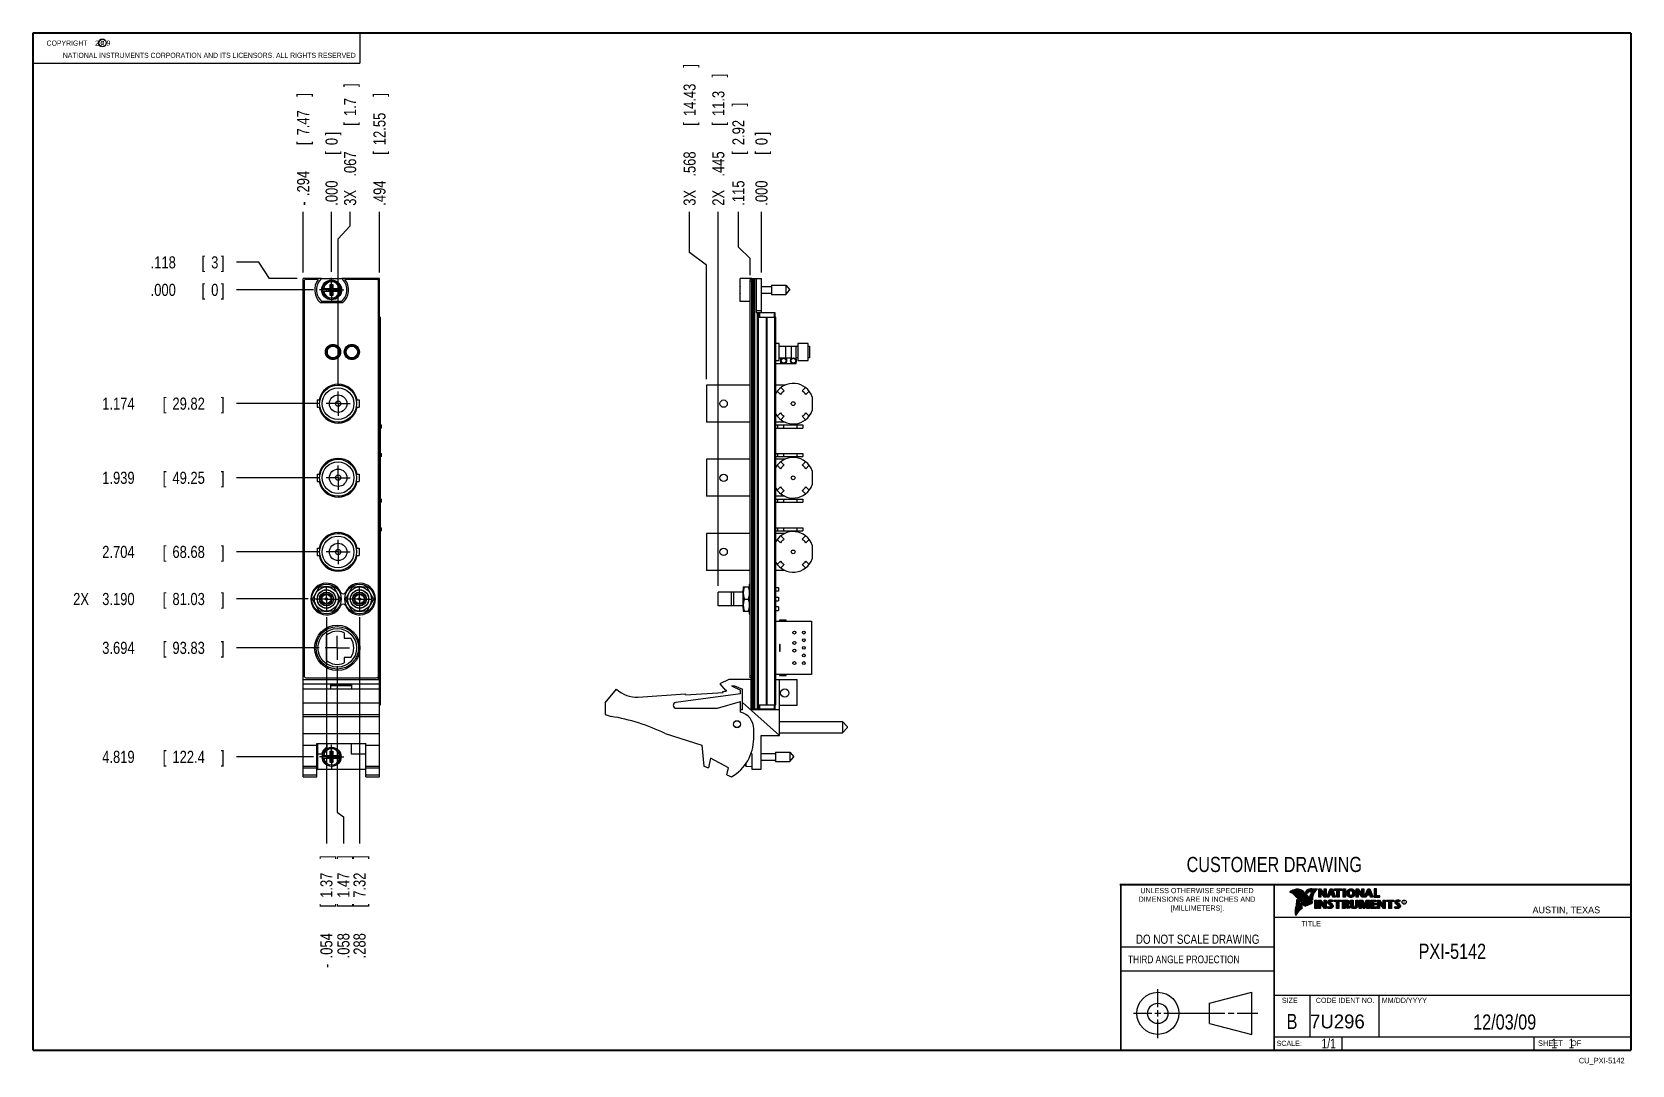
# Model space of a CAD drawing. Header units: inches. Extents: x 0.2 to 16.8, y 0.1 to 10.8.
import ezdxf
from ezdxf.enums import TextEntityAlignment as Align

# ---------------------------------------------------------------- set-up
doc = ezdxf.new("R2010")
doc.units = ezdxf.units.IN
doc.header["$LTSCALE"] = 0.935
doc.header["$MEASUREMENT"] = 0
doc.linetypes.add('CENTER', pattern=[0.6, 0.375, -0.075, 0.075, -0.075])
doc.layers.get('0').update_dxf_attribs({"linetype": 'CONTINUOUS'})
doc.layers.add('DEFAULT_1', color=7, linetype='CENTER')
doc.layers.add('DIMENSIONS', color=7, linetype='CONTINUOUS')
doc.styles.get("Standard").update_dxf_attribs({"font": 'txt', "width": 0.8})
doc.dimstyles.new('DIMSTYLE_1', dxfattribs={"dimtxt": 0.125, "dimasz": 0.18, "dimexe": 0.18, "dimexo": 0.0625, "dimgap": 0.09, "dimtad": 0, "dimtih": 1, "dimtoh": 1, "dimdec": 3, "dimzin": 4, "dimdsep": 46, "dimtxsty": 'STANDARD', "dimblk": '_FILLED', "dimblk1": '_FILLED', "dimblk2": '_FILLED', "dimcen": 0.09, "dimadec": 0, "dimazin": 0, "dimtp": 0.01, "dimtm": 0.01, "dimtfac": 1, "dimtdec": 3, "dimtofl": 0, "dimtmove": 0, "dimatfit": 3, "dimldrblk": '_FILLED', "dimfxl": 1, "dimtolj": 1, "dimtzin": 4, "dimarcsym": 0})

msp = doc.modelspace()

# ---------------------------------------------------------------- texts
at = {"color": 2, "linetype": 'CONTINUOUS', "width": 0.8}
for s, height, p in [('c', 0.053, (0.946, 10.6363)), ('NATIONAL INSTRUMENTS CORPORATION AND ITS LICENSORS. ALL RIGHTS RESERVED', 0.053, (0.5583, 10.5016)), ('THIRD ANGLE PROJECTION', 0.08, (11.5564, 1.1584))]:
    msp.add_text(s, height=height, dxfattribs=at).set_placement(p)
at = {"color": 7, "linetype": 'CONTINUOUS', "width": 0.8}
for s, height, p in [('CUSTOMER DRAWING', 0.15625, (13.0668, 2.1001)), ('DO NOT SCALE DRAWING', 0.095, (12.2754, 1.3592)), ('B', 0.1562, (13.2497, 0.4798))]:
    msp.add_text(s, height=height, dxfattribs=at).set_placement(p, align=Align.CENTER)
at = {"color": 2, "linetype": 'CONTINUOUS'}
for s, p in [('DIMENSIONS ARE IN INCHES AND', (12.2688, 1.7933)), ('UNLESS OTHERWISE SPECIFIED', (12.2688, 1.8819)), ('[MILLIMETERS].', (12.2746, 1.7015))]:
    msp.add_text(s, height=0.053254, dxfattribs=at).set_placement(p, align=Align.CENTER)
for s, height, p in [('R', 0.0217, (14.3971, 1.7782)), ('AUSTIN, TEXAS', 0.069617, (15.7327, 1.6745)), ('TITLE', 0.05325, (13.3474, 1.5397)), ('SIZE', 0.05325, (13.1451, 0.7494)), ('MM/DD/YYYY', 0.05325, (14.1765, 0.7494)), ('SCALE:', 0.05325, (13.0904, 0.3053)), ('SHEET    OF', 0.057262, (15.7892, 0.3052))]:
    msp.add_text(s, height=height, dxfattribs=at).set_placement(p)
at = {"color": 2, "linetype": 'CONTINUOUS', "width": 0.95}
msp.add_text('CODE IDENT NO.', height=0.053254, dxfattribs=at).set_placement((13.7978, 0.7494), align=Align.CENTER)
at = {"color": 7, "linetype": 'CONTINUOUS'}
msp.add_text('7U296', height=0.14316, dxfattribs=at).set_placement((13.4363, 0.4866))
at = {"color": 7, "linetype": 'CONTINUOUS', "width": 0.8}
msp.add_text('1/1', height=0.1, dxfattribs=at).set_placement((13.7025, 0.2805), align=Align.RIGHT)
at = {"color": 2, "linetype": 'CONTINUOUS', "width": 0.8}
msp.add_text('CU_PXI-5142', height=0.057262, dxfattribs=at).set_placement((16.6837, 0.1254), align=Align.RIGHT)
at = {"color": 2, "linetype": 'CONTINUOUS', "insert": (0.3125, 10.6805), "char_height": 0.053, "width": 0.8904, "attachment_point": 1}
msp.add_mtext('    COPYRIGHT    2009', dxfattribs=at)
at = {"color": 7, "linetype": 'CONTINUOUS'}
for s, insert, char_height, width, attachment_point in [('PXI-5142\\P ', (14.9051, 1.3603), 0.15625, 1, 2), ('12/03/09 ', (15.4455, 0.6307), 0.15625, 1.125, 2), ('    1    1', (15.8075, 0.3805), 0.1, 0.8, 1)]:
    msp.add_mtext(s, dxfattribs=dict(at, insert=insert, char_height=char_height, width=width, attachment_point=attachment_point))

# ---------------------------------------------------------------- blocks, each defined once
blk = doc.blocks.new('*D0')
at = {"layer": 'DIMENSIONS', "color": 2, "linetype": 'CONTINUOUS'}
for p, q in [((7.534, 8.55), (7.534, 8.914)), ((7.656, 8.432), (7.534, 8.55)), ((7.656, 8.258), (7.656, 8.432))]:
    blk.add_line(p, q, dxfattribs=at)
at = {"layer": 'DIMENSIONS', "color": 2, "linetype": 'CONTINUOUS', "width": 0.8}
for s, p in [(']', (7.596, 10.001)), ('2.92', (7.596, 9.601)), ('[', (7.596, 9.501)), ('.115', (7.596, 8.976))]:
    blk.add_text(s, height=0.125, rotation=90, dxfattribs=at).set_placement(p)
blk = doc.blocks.new('_FILLED')
at = {"color": 0, "linetype": 'BYBLOCK'}
blk.add_solid([(0, 0), (-1, 0.174), (-1, -0.174)], dxfattribs=at)
blk = doc.blocks.new('*D1')
at = {"layer": 'DIMENSIONS', "color": 2, "linetype": 'CONTINUOUS'}
for p, q in [((7.03, 8.494), (7.03, 8.914)), ((7.203, 8.364), (7.03, 8.494)), ((7.203, 7.187), (7.203, 8.364))]:
    blk.add_line(p, q, dxfattribs=at)
at = {"layer": 'DIMENSIONS', "color": 2, "linetype": 'CONTINUOUS', "width": 0.8}
for s, p in [(']', (7.092, 10.401)), ('14.43', (7.092, 9.901)), ('[', (7.092, 9.801)), ('.568', (7.092, 9.276)), ('3X ', (7.092, 8.976))]:
    blk.add_text(s, height=0.125, rotation=90, dxfattribs=at).set_placement(p)
blk = doc.blocks.new('*D2')
at = {"layer": 'DIMENSIONS', "color": 2, "linetype": 'CONTINUOUS'}
blk.add_line((7.326, 5.052), (7.326, 8.914), dxfattribs=at)
at = {"layer": 'DIMENSIONS', "color": 2, "linetype": 'CONTINUOUS', "width": 0.8}
for s, p in [(']', (7.389, 10.301)), ('11.3', (7.389, 9.901)), ('[', (7.389, 9.801)), ('.445', (7.389, 9.276)), ('2X ', (7.389, 8.976))]:
    blk.add_text(s, height=0.125, rotation=90, dxfattribs=at).set_placement(p)
blk = doc.blocks.new('*D3')
at = {"layer": 'DIMENSIONS', "color": 2, "linetype": 'CONTINUOUS'}
blk.add_line((7.771, 8.288), (7.771, 8.914), dxfattribs=at)
at = {"layer": 'DIMENSIONS', "color": 2, "linetype": 'CONTINUOUS', "width": 0.8}
for s, p in [(']', (7.834, 9.701)), ('0', (7.834, 9.601)), ('[', (7.834, 9.501)), ('.000', (7.834, 8.976))]:
    blk.add_text(s, height=0.125, rotation=90, dxfattribs=at).set_placement(p)
blk = doc.blocks.new('*D4')
at = {"layer": 'DIMENSIONS', "color": 2, "linetype": 'CONTINUOUS'}
blk.add_line((3.213, 6.934), (2.352, 6.934), dxfattribs=at)
at = {"layer": 'DIMENSIONS', "color": 2, "linetype": 'CONTINUOUS', "width": 0.8}
for s, p in [('1.174', (0.965, 6.871)), ('[', (1.59, 6.871)), ('29.82', (1.69, 6.871)), (']', (2.19, 6.871))]:
    blk.add_text(s, height=0.125, dxfattribs=at).set_placement(p)
blk = doc.blocks.new('*D5')
at = {"layer": 'DIMENSIONS', "color": 2, "linetype": 'CONTINUOUS'}
for p, q in [((2.583, 8.392), (2.352, 8.392)), ((2.692, 8.226), (2.583, 8.392)), ((2.977, 8.226), (2.692, 8.226))]:
    blk.add_line(p, q, dxfattribs=at)
at = {"layer": 'DIMENSIONS', "color": 2, "linetype": 'CONTINUOUS', "width": 0.8}
for s, p in [('.118', (1.465, 8.329)), ('[', (1.99, 8.329)), ('3', (2.09, 8.329)), (']', (2.19, 8.329))]:
    blk.add_text(s, height=0.125, dxfattribs=at).set_placement(p)
blk = doc.blocks.new('*D6')
at = {"layer": 'DIMENSIONS', "color": 2, "linetype": 'CONTINUOUS'}
blk.add_line((3.213, 6.169), (2.352, 6.169), dxfattribs=at)
at = {"layer": 'DIMENSIONS', "color": 2, "linetype": 'CONTINUOUS', "width": 0.8}
for s, p in [('1.939', (0.965, 6.106)), ('[', (1.59, 6.106)), ('49.25', (1.69, 6.106)), (']', (2.19, 6.106))]:
    blk.add_text(s, height=0.125, dxfattribs=at).set_placement(p)
blk = doc.blocks.new('*D7')
at = {"layer": 'DIMENSIONS', "color": 2, "linetype": 'CONTINUOUS'}
blk.add_line((3.213, 5.404), (2.352, 5.404), dxfattribs=at)
at = {"layer": 'DIMENSIONS', "color": 2, "linetype": 'CONTINUOUS', "width": 0.8}
for s, p in [('2.704', (0.965, 5.341)), ('[', (1.59, 5.341)), ('68.68', (1.69, 5.341)), (']', (2.19, 5.341))]:
    blk.add_text(s, height=0.125, dxfattribs=at).set_placement(p)
blk = doc.blocks.new('*D8')
at = {"layer": 'DIMENSIONS', "color": 2, "linetype": 'CONTINUOUS'}
blk.add_line((3.092, 4.918), (2.352, 4.918), dxfattribs=at)
at = {"layer": 'DIMENSIONS', "color": 2, "linetype": 'CONTINUOUS', "width": 0.8}
for s, p in [('2X ', (0.665, 4.855)), ('3.190', (0.965, 4.855)), ('[', (1.59, 4.855)), ('81.03', (1.69, 4.855)), (']', (2.19, 4.855))]:
    blk.add_text(s, height=0.125, dxfattribs=at).set_placement(p)
blk = doc.blocks.new('*D9')
at = {"layer": 'DIMENSIONS', "color": 2, "linetype": 'CONTINUOUS'}
blk.add_line((3.204, 4.414), (2.352, 4.414), dxfattribs=at)
at = {"layer": 'DIMENSIONS', "color": 2, "linetype": 'CONTINUOUS', "width": 0.8}
for s, p in [('3.694', (0.965, 4.351)), ('[', (1.59, 4.351)), ('93.83', (1.69, 4.351)), (']', (2.19, 4.351))]:
    blk.add_text(s, height=0.125, dxfattribs=at).set_placement(p)
blk = doc.blocks.new('*D10')
at = {"layer": 'DIMENSIONS', "color": 2, "linetype": 'CONTINUOUS'}
blk.add_line((3.146, 3.289), (2.352, 3.289), dxfattribs=at)
at = {"layer": 'DIMENSIONS', "color": 2, "linetype": 'CONTINUOUS', "width": 0.8}
for s, p in [('4.819', (0.965, 3.226)), ('[', (1.59, 3.226)), ('122.4', (1.69, 3.226)), (']', (2.19, 3.226))]:
    blk.add_text(s, height=0.125, dxfattribs=at).set_placement(p)
blk = doc.blocks.new('*D11')
at = {"layer": 'DIMENSIONS', "color": 2, "linetype": 'CONTINUOUS'}
blk.add_line((3.146, 8.108), (2.352, 8.108), dxfattribs=at)
at = {"layer": 'DIMENSIONS', "color": 2, "linetype": 'CONTINUOUS', "width": 0.8}
for s, p in [('.000', (1.465, 8.045)), ('[', (1.99, 8.045)), ('0', (2.09, 8.045)), (']', (2.19, 8.045))]:
    blk.add_text(s, height=0.125, dxfattribs=at).set_placement(p)
blk = doc.blocks.new('*D12')
at = {"layer": 'DIMENSIONS', "color": 2, "linetype": 'CONTINUOUS'}
blk.add_line((3.828, 8.288), (3.828, 8.914), dxfattribs=at)
at = {"layer": 'DIMENSIONS', "color": 2, "linetype": 'CONTINUOUS', "width": 0.8}
for s, p in [(']', (3.89, 10.101)), ('12.55', (3.89, 9.601)), ('[', (3.89, 9.501)), ('.494', (3.89, 8.976))]:
    blk.add_text(s, height=0.125, rotation=90, dxfattribs=at).set_placement(p)
blk = doc.blocks.new('*D13')
at = {"layer": 'DIMENSIONS', "color": 2, "linetype": 'CONTINUOUS'}
blk.add_line((3.04, 8.288), (3.04, 8.914), dxfattribs=at)
at = {"layer": 'DIMENSIONS', "color": 2, "linetype": 'CONTINUOUS', "width": 0.8}
for s, p in [(']', (3.102, 10.101)), ('7.47', (3.102, 9.701)), ('[', (3.102, 9.601)), ('.294', (3.102, 9.076)), ('-', (3.102, 8.976))]:
    blk.add_text(s, height=0.125, rotation=90, dxfattribs=at).set_placement(p)
blk = doc.blocks.new('*D14')
at = {"layer": 'DIMENSIONS', "color": 2, "linetype": 'CONTINUOUS'}
for p, q in [((3.401, 8.635), (3.524, 8.767)), ((3.524, 8.767), (3.524, 8.914)), ((3.401, 7.121), (3.401, 8.635))]:
    blk.add_line(p, q, dxfattribs=at)
at = {"layer": 'DIMENSIONS', "color": 2, "linetype": 'CONTINUOUS', "width": 0.8}
for s, p in [(']', (3.587, 10.201)), ('1.7', (3.587, 9.901)), ('[', (3.587, 9.801)), ('.067', (3.587, 9.276)), ('3X ', (3.587, 8.976))]:
    blk.add_text(s, height=0.125, rotation=90, dxfattribs=at).set_placement(p)
blk = doc.blocks.new('*D15')
at = {"layer": 'DIMENSIONS', "color": 2, "linetype": 'CONTINUOUS'}
for p, q in [((3.392, 4.226), (3.392, 2.719)), ((3.392, 2.719), (3.456, 2.671)), ((3.456, 2.671), (3.456, 2.396))]:
    blk.add_line(p, q, dxfattribs=at)
at = {"layer": 'DIMENSIONS', "color": 2, "linetype": 'CONTINUOUS', "width": 0.8}
for s, p in [(']', (3.518, 2.234)), ('1.47', (3.518, 1.834)), ('[', (3.518, 1.734)), ('.058', (3.518, 1.209))]:
    blk.add_text(s, height=0.125, rotation=90, dxfattribs=at).set_placement(p)
blk = doc.blocks.new('*D16')
at = {"layer": 'DIMENSIONS', "color": 2, "linetype": 'CONTINUOUS'}
blk.add_line((3.622, 4.73), (3.622, 2.396), dxfattribs=at)
at = {"layer": 'DIMENSIONS', "color": 2, "linetype": 'CONTINUOUS', "width": 0.8}
for s, p in [(']', (3.684, 2.234)), ('7.32', (3.684, 1.834)), ('[', (3.684, 1.734)), ('.288', (3.684, 1.209))]:
    blk.add_text(s, height=0.125, rotation=90, dxfattribs=at).set_placement(p)
blk = doc.blocks.new('*D17')
at = {"layer": 'DIMENSIONS', "color": 2, "linetype": 'CONTINUOUS'}
blk.add_line((3.28, 4.73), (3.28, 2.396), dxfattribs=at)
at = {"layer": 'DIMENSIONS', "color": 2, "linetype": 'CONTINUOUS', "width": 0.8}
for s, p in [(']', (3.342, 2.234)), ('1.37', (3.342, 1.834)), ('[', (3.342, 1.734)), ('.054', (3.342, 1.209)), ('-', (3.342, 1.109))]:
    blk.add_text(s, height=0.125, rotation=90, dxfattribs=at).set_placement(p)
blk = doc.blocks.new('*D18')
at = {"layer": 'DIMENSIONS', "color": 2, "linetype": 'CONTINUOUS'}
blk.add_line((3.334, 8.295), (3.334, 8.914), dxfattribs=at)
at = {"layer": 'DIMENSIONS', "color": 2, "linetype": 'CONTINUOUS', "width": 0.8}
for s, p in [(']', (3.396, 9.701)), ('0', (3.396, 9.601)), ('[', (3.396, 9.501)), ('.000', (3.396, 8.976))]:
    blk.add_text(s, height=0.125, rotation=90, dxfattribs=at).set_placement(p)

# ---------------------------------------------------------------- dimensions: what is measured, and where the dimension line sits
at = {"layer": 'DIMENSIONS', "color": 2, "linetype": 'CONTINUOUS'}
for feature_location, offset, dtype, origin, text, picture, middle in [((7.2032955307, 7.1870164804), (-0.1737940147, 1.7265), 0, (7.7712955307, 8.2255164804), '3X <>', '*D1', (7.029501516, 9.7385164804)), ((3.4007631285, 7.1211164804), (0.123379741, 1.7924), 0, (3.3337631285, 8.2326164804), '3X <>', '*D14', (3.5241428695, 9.6385164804)), ((7.3263, 5.052), (0, 3.8615), 1, (7.7713, 8.2255), '2X <>', '*D2', (7.3263, 9.6885)), ((3.0398, 8.288), (0, 0.6255), 1, (3.3338, 8.2326), '-<>', '*D13', (3.0398, 9.5885)), ((3.0922, 4.9175), (-0.7399, 0), 0, (3.2087, 8.1075), '2X <>', '*D8', (1.4773, 4.9175)), ((3.2798, 4.7299), (0, -2.3339), 1, (3.3338, 8.1075), '-<>', '*D17', (3.2798, 1.721))]:
    dim = msp.add_ordinate_dim(feature_location=feature_location, offset=offset, dtype=dtype, origin=origin, text=text, dimstyle='DIMSTYLE_1', dxfattribs=at)
    dim.commit()
    dim.dimension.update_dxf_attribs({"geometry": picture, "text_midpoint": middle})
for feature_location, offset, dtype, origin, picture, middle in [((3.8278, 8.288), (0, 0.6255), 1, (3.3338, 8.2326), '*D12', (3.8278, 9.5885)), ((7.6562955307, 8.2580164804), (-0.1226427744, 0.6555), 0, (7.7712955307, 8.2255164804), '*D0', (7.5336527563, 9.5385164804)), ((3.3337631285, 8.2951164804), (0, 0.6184), 1, (3.3337631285, 8.2326164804), '*D18', (3.3337631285, 9.3885164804)), ((7.7712955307, 8.2880164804), (0, 0.6255), 1, (7.7712955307, 8.2255164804), '*D3', (7.7712955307, 9.3885164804)), ((2.9773, 8.2255), (-0.625, 0.1664), 0, (3.2087, 8.1075), '*D5', (1.8773, 8.3919)), ((3.2132, 6.9335), (-0.8609, 0), 0, (3.2087, 8.1075), '*D4', (1.6273, 6.9335)), ((3.2132, 6.1685), (-0.8609, 0), 0, (3.2087, 8.1075), '*D6', (1.6273, 6.1685)), ((3.2132, 5.4035), (-0.8609, 0), 0, (3.2087, 8.1075), '*D7', (1.6273, 5.4035)), ((3.2042, 4.4135), (-0.8519, 0), 0, (3.2087, 8.1075), '*D9', (1.6273, 4.4135)), ((3.1462, 3.2885), (-0.7939, 0), 0, (3.2087, 8.1075), '*D10', (1.6273, 3.2885)), ((3.1461631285, 8.1075164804), (-0.7939, 0), 0, (3.2086631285, 8.1075164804), '*D11', (1.8772631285, 8.1075164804)), ((3.3918, 4.2259), (0.0641, -1.8299), 0, (3.3338, 8.1075), '*D15', (3.4558, 1.771)), ((3.6218, 4.7299), (0, -2.3339), 1, (3.3338, 8.1075), '*D16', (3.6218, 1.771))]:
    dim = msp.add_ordinate_dim(feature_location=feature_location, offset=offset, dtype=dtype, origin=origin, dimstyle='DIMSTYLE_1', dxfattribs=at)
    dim.commit()
    dim.dimension.update_dxf_attribs({"geometry": picture, "text_midpoint": middle})

# ---------------------------------------------------------------- linework, layer by layer
at = {"color": 2, "linetype": 'CONTINUOUS'}
for p, q in [((0.25, 10.7586), (3.625, 10.7586)), ((0.25, 10.7586), (0.25, 10.4456)), ((3.625, 10.7586), (3.625, 10.4456)), ((0.25, 10.4456), (3.625, 10.4456)), ((13.0652, 1.9695), (16.745, 1.9695)), ((13.0652, 1.9695), (13.0652, 0.2605)), ((13.2311, 1.8934), (13.2311, 1.8949)), ((13.2347, 1.8921), (13.2347, 1.8972)), ((13.2382, 1.8907), (13.2382, 1.8994)), ((13.2418, 1.8892), (13.2418, 1.9015)), ((13.2453, 1.8876), (13.2453, 1.9035)), ((13.2489, 1.8858), (13.2489, 1.9054)), ((13.2524, 1.8839), (13.2524, 1.9069)), ((13.256, 1.8818), (13.256, 1.9084)), ((13.2596, 1.8796), (13.2596, 1.9098)), ((13.2631, 1.8772), (13.2631, 1.9111)), ((13.2667, 1.8747), (13.2667, 1.9124)), ((13.2702, 1.872), (13.2702, 1.9135)), ((13.2738, 1.869), (13.2738, 1.9146)), ((13.2773, 1.8658), (13.2773, 1.9155)), ((13.2809, 1.8624), (13.2809, 1.9164)), ((13.2844, 1.8587), (13.2844, 1.9173)), ((13.288, 1.8549), (13.288, 1.9181)), ((13.2915, 1.851), (13.2915, 1.9188)), ((13.2951, 1.8471), (13.2951, 1.9194)), ((13.2987, 1.8431), (13.2987, 1.9198)), ((13.3022, 1.8391), (13.3022, 1.92)), ((13.3058, 1.8351), (13.3058, 1.9201)), ((13.3093, 1.8311), (13.3093, 1.9201)), ((13.3129, 1.827), (13.3129, 1.9199)), ((13.3164, 1.8229), (13.3164, 1.9196)), ((13.32, 1.8188), (13.32, 1.9192)), ((13.3235, 1.8146), (13.3235, 1.9186)), ((13.3271, 1.8104), (13.3271, 1.9179)), ((13.3306, 1.8062), (13.3306, 1.9172)), ((13.3342, 1.802), (13.3342, 1.9163)), ((13.3378, 1.7978), (13.3378, 1.9151)), ((13.3413, 1.7937), (13.3413, 1.9138)), ((13.3449, 1.7897), (13.3449, 1.9122)), ((13.3484, 1.7856), (13.3484, 1.9103)), ((13.352, 1.7817), (13.352, 1.9081)), ((13.3555, 1.7778), (13.3555, 1.9055)), ((13.3591, 1.7739), (13.3591, 1.9026)), ((13.3626, 1.7701), (13.3626, 1.8991)), ((13.3662, 1.7663), (13.3662, 1.8952)), ((13.3697, 1.7625), (13.3697, 1.8915)), ((13.3733, 1.7588), (13.3733, 1.8878)), ((13.3769, 1.7556), (13.3769, 1.8841)), ((13.3804, 1.7529), (13.3804, 1.8803)), ((13.384, 1.7512), (13.384, 1.8766)), ((13.3875, 1.7509), (13.3875, 1.8728)), ((13.4022, 1.878), (13.3901, 1.8922)), ((13.3911, 1.7518), (13.3911, 1.8691)), ((13.4029, 1.881), (13.3927, 1.893)), ((13.3946, 1.8908), (13.3946, 1.8999)), ((13.3946, 1.7533), (13.3946, 1.8653)), ((13.3982, 1.8866), (13.3982, 1.9062)), ((13.3982, 1.7548), (13.3982, 1.8615)), ((13.4017, 1.8824), (13.4017, 1.9101)), ((13.4017, 1.7563), (13.4017, 1.8574)), ((13.4053, 1.8823), (13.4053, 1.9129)), ((13.4053, 1.7578), (13.4053, 1.8531)), ((13.4088, 1.8844), (13.4088, 1.915)), ((13.4088, 1.7593), (13.4088, 1.8488)), ((13.4124, 1.887), (13.4124, 1.9167)), ((13.4124, 1.7609), (13.4124, 1.8445)), ((13.4159, 1.89), (13.4159, 1.9182)), ((13.4159, 1.7625), (13.4159, 1.8402)), ((13.4195, 1.8937), (13.4195, 1.9193)), ((13.4195, 1.7641), (13.4195, 1.8359)), ((13.4231, 1.8964), (13.4231, 1.9203)), ((13.4231, 1.7657), (13.4231, 1.8316)), ((13.4266, 1.8982), (13.4266, 1.9209)), ((13.4266, 1.7674), (13.4266, 1.8273)), ((13.4302, 1.8995), (13.4302, 1.9214)), ((13.4302, 1.7691), (13.4302, 1.823)), ((13.4414, 1.8328), (13.4319, 1.8437)), ((13.4337, 1.8997), (13.4337, 1.922)), ((13.4337, 1.7708), (13.4337, 1.8187)), ((13.4433, 1.8344), (13.4349, 1.844)), ((13.4373, 1.8991), (13.4373, 1.9224)), ((13.4373, 1.8413), (13.4373, 1.8491)), ((13.4408, 1.898), (13.4408, 1.9228)), ((13.4408, 1.8372), (13.4408, 1.8572)), ((13.4444, 1.8972), (13.4444, 1.9231)), ((13.4444, 1.8331), (13.4444, 1.8665)), ((13.4479, 1.8969), (13.4479, 1.9234)), ((13.4479, 1.8288), (13.4479, 1.873)), ((13.4515, 1.8966), (13.4515, 1.9236)), ((13.4515, 1.8247), (13.4515, 1.8764)), ((13.4529, 1.9261), (13.5132, 1.9271)), ((13.453, 1.9236), (13.5067, 1.9245)), ((13.455, 1.8965), (13.455, 1.9237)), ((13.455, 1.8207), (13.455, 1.878)), ((13.4586, 1.8964), (13.4586, 1.9237)), ((13.4586, 1.8303), (13.4586, 1.879)), ((13.4622, 1.8957), (13.4622, 1.9238)), ((13.4622, 1.8535), (13.4622, 1.8795)), ((13.4657, 1.8935), (13.4657, 1.9238)), ((13.4657, 1.8636), (13.4657, 1.8798)), ((13.4693, 1.872), (13.4693, 1.9239)), ((13.4728, 1.8794), (13.4728, 1.9239)), ((13.4764, 1.8859), (13.4764, 1.924)), ((13.4799, 1.8919), (13.4799, 1.924)), ((13.4835, 1.8973), (13.4835, 1.9241)), ((13.487, 1.9023), (13.487, 1.9242)), ((13.4906, 1.9069), (13.4906, 1.9242)), ((13.4941, 1.9112), (13.4941, 1.9243)), ((13.4977, 1.9153), (13.4977, 1.9243)), ((13.5013, 1.9191), (13.5013, 1.9244)), ((13.5261, 1.9263), (13.5451, 1.9263)), ((13.5261, 1.839), (13.5261, 1.9263)), ((13.5466, 1.839), (13.5261, 1.839)), ((13.5286, 1.9237), (13.5439, 1.9237)), ((13.5286, 1.8415), (13.5286, 1.9237)), ((13.5441, 1.8415), (13.5286, 1.8415)), ((13.5332, 1.8415), (13.5332, 1.9237)), ((13.5367, 1.8415), (13.5367, 1.9237)), ((13.5402, 1.8415), (13.5402, 1.9237)), ((13.5441, 1.8976), (13.5437, 1.9237)), ((13.5439, 1.9237), (13.5854, 1.869)), ((13.5873, 1.8415), (13.5441, 1.8976)), ((13.5441, 1.8976), (13.5441, 1.8415)), ((13.5451, 1.9263), (13.5829, 1.8765)), ((13.586, 1.839), (13.5466, 1.8902)), ((13.5466, 1.8902), (13.5466, 1.839)), ((13.5471, 1.8936), (13.5471, 1.9194)), ((13.5506, 1.8891), (13.5506, 1.9149)), ((13.5541, 1.8846), (13.5541, 1.9103)), ((13.5576, 1.8801), (13.5576, 1.9057)), ((13.561, 1.8756), (13.561, 1.9011)), ((13.5645, 1.8711), (13.5645, 1.8965)), ((13.568, 1.8665), (13.568, 1.8919)), ((13.5715, 1.862), (13.5715, 1.8874)), ((13.575, 1.8575), (13.575, 1.8828)), ((13.5784, 1.853), (13.5784, 1.8782)), ((13.5819, 1.8485), (13.5819, 1.8736)), ((13.5829, 1.9263), (13.6036, 1.9263)), ((13.5829, 1.8765), (13.5829, 1.9263)), ((13.5854, 1.9237), (13.6011, 1.9237)), ((13.5854, 1.869), (13.5854, 1.9237)), ((13.5854, 1.844), (13.5854, 1.869)), ((13.6036, 1.839), (13.586, 1.839)), ((13.6011, 1.8415), (13.5873, 1.8415)), ((13.5889, 1.8415), (13.5889, 1.9237)), ((13.5923, 1.8415), (13.5923, 1.9237)), ((13.5958, 1.8415), (13.5958, 1.9237)), ((13.5993, 1.8415), (13.5993, 1.9237)), ((13.6011, 1.9237), (13.6011, 1.8415)), ((13.6036, 1.9263), (13.6036, 1.839)), ((13.6088, 1.839), (13.6444, 1.9262)), ((13.6294, 1.839), (13.6088, 1.839)), ((13.6125, 1.8415), (13.6461, 1.9237)), ((13.6277, 1.8415), (13.6125, 1.8415)), ((13.6167, 1.8415), (13.6167, 1.8516)), ((13.6201, 1.8415), (13.6201, 1.8601)), ((13.6236, 1.8415), (13.6236, 1.8686)), ((13.6271, 1.8415), (13.6271, 1.8771)), ((13.6361, 1.8623), (13.6277, 1.8415)), ((13.6378, 1.8598), (13.6294, 1.839)), ((13.6306, 1.8486), (13.6306, 1.8857)), ((13.634, 1.8573), (13.634, 1.8942)), ((13.6665, 1.8623), (13.6361, 1.8623)), ((13.6375, 1.8623), (13.6375, 1.9027)), ((13.6647, 1.8598), (13.6378, 1.8598)), ((13.6388, 1.8711), (13.65, 1.9073)), ((13.6639, 1.8711), (13.6388, 1.8711)), ((13.641, 1.8781), (13.641, 1.9112)), ((13.641, 1.8623), (13.641, 1.8711)), ((13.6423, 1.8736), (13.6519, 1.9048)), ((13.6606, 1.8736), (13.6423, 1.8736)), ((13.6444, 1.9262), (13.6664, 1.9262)), ((13.6445, 1.8893), (13.6445, 1.9197)), ((13.6445, 1.8623), (13.6445, 1.8711)), ((13.6461, 1.9237), (13.6647, 1.9237)), ((13.6479, 1.9006), (13.6479, 1.9237)), ((13.6479, 1.8623), (13.6479, 1.8711)), ((13.65, 1.9073), (13.6541, 1.9073)), ((13.6514, 1.9073), (13.6514, 1.9237)), ((13.6514, 1.8623), (13.6514, 1.8711)), ((13.6519, 1.9048), (13.6521, 1.9048)), ((13.6521, 1.9048), (13.6606, 1.8736)), ((13.6541, 1.9073), (13.6639, 1.8711)), ((13.6549, 1.9043), (13.6549, 1.9237)), ((13.6549, 1.8623), (13.6549, 1.8711)), ((13.6584, 1.8915), (13.6584, 1.9237)), ((13.6584, 1.8623), (13.6584, 1.8711)), ((13.6618, 1.8787), (13.6618, 1.9237)), ((13.6618, 1.8623), (13.6618, 1.8711)), ((13.6647, 1.9237), (13.6959, 1.8415)), ((13.6717, 1.839), (13.6647, 1.8598)), ((13.6653, 1.8623), (13.6653, 1.922)), ((13.6664, 1.9262), (13.6995, 1.839)), ((13.6735, 1.8415), (13.6665, 1.8623)), ((13.6688, 1.8555), (13.6688, 1.9128)), ((13.6995, 1.839), (13.6717, 1.839)), ((13.6723, 1.8452), (13.6723, 1.9037)), ((13.6959, 1.8415), (13.6735, 1.8415)), ((13.6757, 1.8415), (13.6757, 1.8945)), ((13.6792, 1.8415), (13.6792, 1.8854)), ((13.6827, 1.8415), (13.6827, 1.8762)), ((13.6862, 1.8415), (13.6862, 1.8671)), ((13.6866, 1.9262), (13.7634, 1.9262)), ((13.6866, 1.9099), (13.6866, 1.9262)), ((13.7118, 1.9099), (13.6866, 1.9099)), ((13.6891, 1.9237), (13.7609, 1.9237)), ((13.6891, 1.9125), (13.6891, 1.9237)), ((13.7143, 1.9125), (13.6891, 1.9125)), ((13.6896, 1.8415), (13.6896, 1.8579)), ((13.6931, 1.9125), (13.6931, 1.9237)), ((13.6931, 1.8415), (13.6931, 1.8488)), ((13.6966, 1.9125), (13.6966, 1.9237)), ((13.7001, 1.9125), (13.7001, 1.9237)), ((13.7035, 1.9125), (13.7035, 1.9237)), ((13.707, 1.9125), (13.707, 1.9237)), ((13.7105, 1.9125), (13.7105, 1.9237)), ((13.7118, 1.839), (13.7118, 1.9099)), ((13.7382, 1.839), (13.7118, 1.839)), ((13.7143, 1.9125), (13.714, 1.9237)), ((13.7143, 1.8415), (13.7143, 1.9125)), ((13.7357, 1.8415), (13.7143, 1.8415)), ((13.7174, 1.8415), (13.7174, 1.9237)), ((13.7209, 1.8415), (13.7209, 1.9237)), ((13.7244, 1.8415), (13.7244, 1.9237)), ((13.7279, 1.8415), (13.7279, 1.9237)), ((13.7313, 1.8415), (13.7313, 1.9237)), ((13.7357, 1.9125), (13.7348, 1.9237)), ((13.7609, 1.9125), (13.7357, 1.9125)), ((13.7357, 1.9125), (13.7357, 1.8415)), ((13.7634, 1.9099), (13.7382, 1.9099)), ((13.7382, 1.9099), (13.7382, 1.839)), ((13.7383, 1.9125), (13.7383, 1.9237)), ((13.7418, 1.9125), (13.7418, 1.9237)), ((13.7452, 1.9125), (13.7452, 1.9237)), ((13.7487, 1.9125), (13.7487, 1.9237)), ((13.7522, 1.9125), (13.7522, 1.9237)), ((13.7557, 1.9125), (13.7557, 1.9237)), ((13.7591, 1.9125), (13.7591, 1.9237)), ((13.7609, 1.9237), (13.7609, 1.9125)), ((13.7634, 1.9262), (13.7634, 1.9099)), ((13.7768, 1.9262), (13.8031, 1.9262)), ((13.7768, 1.839), (13.7768, 1.9262)), ((13.8031, 1.839), (13.7768, 1.839)), ((13.7794, 1.9237), (13.8006, 1.9237)), ((13.7794, 1.8415), (13.7794, 1.9237)), ((13.8006, 1.8415), (13.7794, 1.8415)), ((13.7835, 1.8415), (13.7835, 1.9237)), ((13.787, 1.8415), (13.787, 1.9237)), ((13.7904, 1.8415), (13.7904, 1.9237)), ((13.7939, 1.8415), (13.7939, 1.9237)), ((13.7974, 1.8415), (13.7974, 1.9237)), ((13.8006, 1.9237), (13.8006, 1.8415)), ((13.8031, 1.9262), (13.8031, 1.839)), ((13.8154, 1.8853), (13.8155, 1.8871)), ((13.8154, 1.8834), (13.8154, 1.8853)), ((13.8154, 1.8816), (13.8154, 1.8834)), ((13.8155, 1.8797), (13.8154, 1.8816)), ((13.8155, 1.8871), (13.8157, 1.8889)), ((13.8157, 1.8779), (13.8155, 1.8797)), ((13.8157, 1.8889), (13.8159, 1.8907)), ((13.8159, 1.876), (13.8157, 1.8779)), ((13.8159, 1.8907), (13.8161, 1.8924)), ((13.8162, 1.8742), (13.8159, 1.876)), ((13.8161, 1.8924), (13.8165, 1.8941)), ((13.8166, 1.8724), (13.8162, 1.8742)), ((13.8165, 1.8941), (13.8169, 1.8958)), ((13.817, 1.8706), (13.8166, 1.8724)), ((13.8169, 1.8958), (13.8174, 1.8975)), ((13.8174, 1.8689), (13.817, 1.8706)), ((13.8174, 1.8975), (13.8179, 1.8991)), ((13.8179, 1.8672), (13.8174, 1.8689)), ((13.8179, 1.8991), (13.8185, 1.9006)), ((13.8179, 1.8852), (13.818, 1.8869)), ((13.8179, 1.8834), (13.8179, 1.8852)), ((13.818, 1.8817), (13.8179, 1.8834)), ((13.8185, 1.8655), (13.8179, 1.8672)), ((13.818, 1.8869), (13.8182, 1.8886)), ((13.8181, 1.8799), (13.818, 1.8817)), ((13.8182, 1.8781), (13.8181, 1.8799)), ((13.8182, 1.8886), (13.8184, 1.8903)), ((13.8184, 1.8764), (13.8182, 1.8781)), ((13.8184, 1.8903), (13.8186, 1.892)), ((13.8187, 1.8746), (13.8184, 1.8764)), ((13.8185, 1.9006), (13.8191, 1.9021)), ((13.8191, 1.8639), (13.8185, 1.8655)), ((13.8186, 1.892), (13.819, 1.8936)), ((13.8191, 1.8729), (13.8187, 1.8746)), ((13.819, 1.8936), (13.8193, 1.8952)), ((13.8191, 1.9021), (13.8198, 1.9036)), ((13.8194, 1.8712), (13.8191, 1.8729)), ((13.8198, 1.8623), (13.8191, 1.8639)), ((13.8193, 1.8952), (13.8198, 1.8967)), ((13.8199, 1.8696), (13.8194, 1.8712)), ((13.8198, 1.9036), (13.8206, 1.9051)), ((13.8198, 1.8967), (13.8203, 1.8982)), ((13.8205, 1.8607), (13.8198, 1.8623)), ((13.8204, 1.8679), (13.8199, 1.8696)), ((13.8203, 1.8982), (13.8208, 1.8997)), ((13.8209, 1.8664), (13.8204, 1.8679)), ((13.8213, 1.8592), (13.8205, 1.8607)), ((13.8206, 1.9051), (13.8214, 1.9065)), ((13.8208, 1.8997), (13.8214, 1.9011)), ((13.8209, 1.8664), (13.8208, 1.8997)), ((13.8215, 1.8648), (13.8209, 1.8664)), ((13.8221, 1.8578), (13.8213, 1.8592)), ((13.8214, 1.9065), (13.8223, 1.9079)), ((13.8214, 1.9011), (13.8221, 1.9025)), ((13.8221, 1.8633), (13.8215, 1.8648)), ((13.8221, 1.9025), (13.8228, 1.9038)), ((13.8228, 1.8619), (13.8221, 1.8633)), ((13.823, 1.8563), (13.8221, 1.8578)), ((13.8223, 1.9079), (13.8232, 1.9092)), ((13.8228, 1.9038), (13.8236, 1.9052)), ((13.8235, 1.8604), (13.8228, 1.8619)), ((13.8239, 1.855), (13.823, 1.8563)), ((13.8232, 1.9092), (13.8243, 1.9106)), ((13.8243, 1.8591), (13.8235, 1.8604)), ((13.8236, 1.9052), (13.8244, 1.9065)), ((13.8249, 1.8536), (13.8239, 1.855)), ((13.8243, 1.9106), (13.8253, 1.9119)), ((13.8243, 1.8591), (13.8244, 1.9065)), ((13.8251, 1.8577), (13.8243, 1.8591)), ((13.8244, 1.9065), (13.8253, 1.9077)), ((13.826, 1.8523), (13.8249, 1.8536)), ((13.826, 1.8564), (13.8251, 1.8577)), ((13.8253, 1.9119), (13.8265, 1.9132)), ((13.8253, 1.9077), (13.8262, 1.909)), ((13.8269, 1.8552), (13.826, 1.8564)), ((13.8271, 1.8511), (13.826, 1.8523)), ((13.8262, 1.909), (13.8273, 1.9102)), ((13.8265, 1.9132), (13.8276, 1.9144)), ((13.8279, 1.854), (13.8269, 1.8552)), ((13.8282, 1.8499), (13.8271, 1.8511)), ((13.8273, 1.9102), (13.8283, 1.9114)), ((13.8276, 1.9144), (13.8288, 1.9156)), ((13.8279, 1.854), (13.8283, 1.9114)), ((13.8289, 1.8528), (13.8279, 1.854)), ((13.8294, 1.8487), (13.8282, 1.8499)), ((13.8283, 1.9114), (13.8294, 1.9126)), ((13.8288, 1.9156), (13.8301, 1.9167)), ((13.83, 1.8517), (13.8289, 1.8528)), ((13.8294, 1.9126), (13.8306, 1.9137)), ((13.8306, 1.8476), (13.8294, 1.8487)), ((13.8311, 1.8506), (13.83, 1.8517)), ((13.8301, 1.9167), (13.8314, 1.9178)), ((13.8306, 1.9137), (13.8318, 1.9148)), ((13.8319, 1.8466), (13.8306, 1.8476)), ((13.8311, 1.8506), (13.8318, 1.9148)), ((13.8323, 1.8496), (13.8311, 1.8506)), ((13.8314, 1.9178), (13.8327, 1.9188)), ((13.8318, 1.9148), (13.833, 1.9158)), ((13.8332, 1.8456), (13.8319, 1.8466)), ((13.8335, 1.8486), (13.8323, 1.8496)), ((13.8327, 1.9188), (13.834, 1.9198)), ((13.833, 1.9158), (13.8342, 1.9168)), ((13.8346, 1.8447), (13.8332, 1.8456)), ((13.8347, 1.8477), (13.8335, 1.8486)), ((13.834, 1.9198), (13.8354, 1.9207)), ((13.8342, 1.9168), (13.8355, 1.9177)), ((13.836, 1.8438), (13.8346, 1.8447)), ((13.8347, 1.8477), (13.8355, 1.9177)), ((13.836, 1.8468), (13.8347, 1.8477)), ((13.8354, 1.9207), (13.8368, 1.9215)), ((13.8355, 1.9177), (13.8368, 1.9185)), ((13.8373, 1.846), (13.836, 1.8468)), ((13.8374, 1.843), (13.836, 1.8438)), ((13.8368, 1.9215), (13.8382, 1.9223)), ((13.8368, 1.9185), (13.8381, 1.9193)), ((13.8386, 1.8452), (13.8373, 1.846)), ((13.839, 1.8423), (13.8374, 1.843)), ((13.8381, 1.9193), (13.8394, 1.92)), ((13.8386, 1.8452), (13.8381, 1.9193)), ((13.8382, 1.9223), (13.8397, 1.923)), ((13.84, 1.8445), (13.8386, 1.8452)), ((13.8405, 1.8416), (13.839, 1.8423)), ((13.8394, 1.92), (13.8408, 1.9207)), ((13.8397, 1.923), (13.8412, 1.9237)), ((13.8397, 1.8857), (13.8398, 1.8868)), ((13.8397, 1.8845), (13.8397, 1.8857)), ((13.8397, 1.8833), (13.8397, 1.8845)), ((13.8397, 1.8821), (13.8397, 1.8833)), ((13.8397, 1.8809), (13.8397, 1.8821)), ((13.8398, 1.8796), (13.8397, 1.8809)), ((13.8398, 1.8868), (13.8399, 1.888)), ((13.8399, 1.8784), (13.8398, 1.8796)), ((13.8399, 1.888), (13.84, 1.8891)), ((13.84, 1.8773), (13.8399, 1.8784)), ((13.84, 1.8891), (13.8401, 1.8902)), ((13.8401, 1.8761), (13.84, 1.8773)), ((13.8415, 1.8439), (13.84, 1.8445)), ((13.8401, 1.8902), (13.8402, 1.8913)), ((13.8402, 1.8749), (13.8401, 1.8761)), ((13.8402, 1.8913), (13.8403, 1.8924)), ((13.8404, 1.8738), (13.8402, 1.8749)), ((13.8403, 1.8924), (13.8405, 1.8934)), ((13.8405, 1.8727), (13.8404, 1.8738)), ((13.8405, 1.8934), (13.8407, 1.8944)), ((13.8407, 1.8716), (13.8405, 1.8727)), ((13.8421, 1.8409), (13.8405, 1.8416)), ((13.8407, 1.8944), (13.8409, 1.8954)), ((13.841, 1.8706), (13.8407, 1.8716)), ((13.8408, 1.9207), (13.8422, 1.9213)), ((13.8409, 1.8954), (13.8411, 1.8963)), ((13.8412, 1.8696), (13.841, 1.8706)), ((13.8411, 1.8963), (13.8414, 1.8972)), ((13.8412, 1.9237), (13.8427, 1.9243)), ((13.8414, 1.8686), (13.8412, 1.8696)), ((13.8414, 1.8972), (13.8416, 1.8981)), ((13.8417, 1.8677), (13.8414, 1.8686)), ((13.8415, 1.8439), (13.8417, 1.8678)), ((13.843, 1.8433), (13.8415, 1.8439)), ((13.8416, 1.8981), (13.8419, 1.899)), ((13.842, 1.8667), (13.8417, 1.8677)), ((13.8419, 1.899), (13.8422, 1.8999)), ((13.842, 1.8991), (13.8422, 1.9213)), ((13.8423, 1.8658), (13.842, 1.8667)), ((13.8438, 1.8404), (13.8421, 1.8409)), ((13.8422, 1.9213), (13.8436, 1.9219)), ((13.8422, 1.8999), (13.8426, 1.9007)), ((13.8422, 1.8844), (13.8423, 1.8856)), ((13.8422, 1.8833), (13.8422, 1.8844)), ((13.8422, 1.8821), (13.8422, 1.8833)), ((13.8423, 1.8809), (13.8422, 1.8821)), ((13.8423, 1.8867), (13.8424, 1.8878)), ((13.8423, 1.8856), (13.8423, 1.8867)), ((13.8423, 1.8798), (13.8423, 1.8809)), ((13.8424, 1.8786), (13.8423, 1.8798)), ((13.8427, 1.865), (13.8423, 1.8658)), ((13.8424, 1.8878), (13.8425, 1.8889)), ((13.8425, 1.8775), (13.8424, 1.8786)), ((13.8425, 1.8889), (13.8426, 1.89)), ((13.8426, 1.8764), (13.8425, 1.8775)), ((13.8426, 1.9007), (13.843, 1.9016)), ((13.8426, 1.89), (13.8427, 1.891)), ((13.8427, 1.8753), (13.8426, 1.8764)), ((13.8427, 1.9243), (13.8443, 1.9248)), ((13.8427, 1.891), (13.8428, 1.892)), ((13.8429, 1.8742), (13.8427, 1.8753)), ((13.8431, 1.8641), (13.8427, 1.865)), ((13.8428, 1.892), (13.843, 1.893)), ((13.843, 1.8731), (13.8429, 1.8742)), ((13.843, 1.9016), (13.8434, 1.9024)), ((13.843, 1.893), (13.8432, 1.8939)), ((13.8432, 1.8721), (13.843, 1.8731)), ((13.8445, 1.8428), (13.843, 1.8433)), ((13.8434, 1.8633), (13.8431, 1.8641)), ((13.8432, 1.8939), (13.8434, 1.8948)), ((13.8434, 1.8712), (13.8432, 1.8721)), ((13.8434, 1.9024), (13.8438, 1.9032)), ((13.8434, 1.8948), (13.8436, 1.8957)), ((13.8436, 1.8702), (13.8434, 1.8712)), ((13.8439, 1.8625), (13.8434, 1.8633)), ((13.8436, 1.9219), (13.8451, 1.9224)), ((13.8436, 1.8957), (13.8438, 1.8965)), ((13.8439, 1.8693), (13.8436, 1.8702)), ((13.8438, 1.9032), (13.8443, 1.904)), ((13.8438, 1.8965), (13.844, 1.8974)), ((13.8455, 1.8399), (13.8438, 1.8404)), ((13.8441, 1.8684), (13.8439, 1.8693)), ((13.8443, 1.8617), (13.8439, 1.8625)), ((13.844, 1.8974), (13.8443, 1.8982)), ((13.8444, 1.8676), (13.8441, 1.8684)), ((13.8443, 1.9248), (13.8459, 1.9253)), ((13.8443, 1.904), (13.8447, 1.9047)), ((13.8443, 1.8982), (13.8446, 1.899)), ((13.8448, 1.8609), (13.8443, 1.8617)), ((13.8447, 1.8667), (13.8444, 1.8676)), ((13.8462, 1.8423), (13.8445, 1.8428)), ((13.8446, 1.899), (13.8449, 1.8997)), ((13.8447, 1.9047), (13.8453, 1.9055)), ((13.845, 1.8659), (13.8447, 1.8667)), ((13.8453, 1.8602), (13.8448, 1.8609)), ((13.8449, 1.8997), (13.8453, 1.9005)), ((13.8454, 1.8651), (13.845, 1.8659)), ((13.8451, 1.9224), (13.8466, 1.9229)), ((13.8453, 1.9055), (13.8451, 1.9224)), ((13.8453, 1.9055), (13.8458, 1.9062)), ((13.8453, 1.9005), (13.8456, 1.9012)), ((13.8458, 1.8595), (13.8453, 1.8602)), ((13.8457, 1.8644), (13.8454, 1.8651)), ((13.8473, 1.8395), (13.8455, 1.8399)), ((13.8456, 1.9012), (13.846, 1.902)), ((13.8461, 1.8637), (13.8457, 1.8644)), ((13.8458, 1.9062), (13.8464, 1.9068)), ((13.8464, 1.8588), (13.8458, 1.8595)), ((13.846, 1.8424), (13.8458, 1.8595)), ((13.8459, 1.9253), (13.8476, 1.9257)), ((13.846, 1.902), (13.8464, 1.9027)), ((13.8465, 1.863), (13.8461, 1.8637)), ((13.8478, 1.8419), (13.8462, 1.8423)), ((13.8464, 1.9068), (13.847, 1.9074)), ((13.8464, 1.9027), (13.8468, 1.9033)), ((13.847, 1.8581), (13.8464, 1.8588)), ((13.8469, 1.8623), (13.8465, 1.863)), ((13.8466, 1.9229), (13.8481, 1.9233)), ((13.8468, 1.9033), (13.8473, 1.9039)), ((13.8473, 1.8617), (13.8469, 1.8623)), ((13.847, 1.9074), (13.8477, 1.908)), ((13.8477, 1.8575), (13.847, 1.8581)), ((13.8473, 1.9039), (13.8478, 1.9045)), ((13.8478, 1.8611), (13.8473, 1.8617)), ((13.8491, 1.8391), (13.8473, 1.8395)), ((13.8476, 1.9257), (13.8492, 1.9261)), ((13.8477, 1.908), (13.8483, 1.9086)), ((13.8483, 1.857), (13.8477, 1.8575)), ((13.8478, 1.9045), (13.8482, 1.9051)), ((13.8483, 1.8605), (13.8478, 1.8611)), ((13.8495, 1.8416), (13.8478, 1.8419)), ((13.8481, 1.9233), (13.8497, 1.9236)), ((13.8482, 1.9051), (13.8488, 1.9056)), ((13.8483, 1.9086), (13.849, 1.9091)), ((13.8488, 1.8599), (13.8483, 1.8605)), ((13.849, 1.8564), (13.8483, 1.857)), ((13.8488, 1.9056), (13.8493, 1.9061)), ((13.8494, 1.8594), (13.8488, 1.8599)), ((13.849, 1.9091), (13.8497, 1.9095)), ((13.8498, 1.8559), (13.849, 1.8564)), ((13.8509, 1.8388), (13.8491, 1.8391)), ((13.8492, 1.9261), (13.8509, 1.9264)), ((13.8493, 1.9061), (13.8498, 1.9065)), ((13.8499, 1.8589), (13.8494, 1.8594)), ((13.8495, 1.9094), (13.8495, 1.9236)), ((13.8495, 1.8416), (13.8495, 1.8561)), ((13.8513, 1.8413), (13.8495, 1.8416)), ((13.8497, 1.9236), (13.8513, 1.9239)), ((13.8497, 1.9095), (13.8505, 1.9099)), ((13.8498, 1.9065), (13.8504, 1.9069)), ((13.8505, 1.8555), (13.8498, 1.8559)), ((13.8505, 1.8585), (13.8499, 1.8589)), ((13.8504, 1.9069), (13.851, 1.9073)), ((13.8505, 1.9099), (13.8512, 1.9103)), ((13.8511, 1.8581), (13.8505, 1.8585)), ((13.8513, 1.8551), (13.8505, 1.8555)), ((13.8509, 1.9264), (13.8527, 1.9266)), ((13.8528, 1.8386), (13.8509, 1.8388)), ((13.851, 1.9073), (13.8516, 1.9077)), ((13.8518, 1.8577), (13.8511, 1.8581)), ((13.8512, 1.9103), (13.852, 1.9106)), ((13.8513, 1.9239), (13.853, 1.9241)), ((13.8521, 1.8547), (13.8513, 1.8551)), ((13.853, 1.8411), (13.8513, 1.8413)), ((13.8516, 1.9077), (13.8523, 1.908)), ((13.8524, 1.8574), (13.8518, 1.8577)), ((13.852, 1.9106), (13.8528, 1.9109)), ((13.853, 1.8544), (13.8521, 1.8547)), ((13.8523, 1.908), (13.8529, 1.9083)), ((13.8531, 1.8571), (13.8524, 1.8574)), ((13.8527, 1.9266), (13.8544, 1.9268)), ((13.8528, 1.9109), (13.8536, 1.9111)), ((13.8547, 1.8384), (13.8528, 1.8386)), ((13.8529, 1.9083), (13.8536, 1.9085)), ((13.853, 1.9241), (13.8546, 1.9243)), ((13.853, 1.9109), (13.853, 1.9241)), ((13.8538, 1.8542), (13.853, 1.8544)), ((13.853, 1.8411), (13.853, 1.8544)), ((13.8548, 1.841), (13.853, 1.8411)), ((13.8538, 1.8568), (13.8531, 1.8571)), ((13.8536, 1.9111), (13.8545, 1.9113)), ((13.8536, 1.9085), (13.8543, 1.9087)), ((13.8545, 1.8566), (13.8538, 1.8568)), ((13.8547, 1.854), (13.8538, 1.8542)), ((13.8543, 1.9087), (13.855, 1.9089)), ((13.8544, 1.9268), (13.8561, 1.9269)), ((13.8545, 1.9113), (13.8553, 1.9115)), ((13.8552, 1.8564), (13.8545, 1.8566)), ((13.8546, 1.9243), (13.8563, 1.9244)), ((13.8556, 1.8538), (13.8547, 1.854)), ((13.8565, 1.8384), (13.8547, 1.8384)), ((13.8566, 1.8409), (13.8548, 1.841)), ((13.855, 1.9089), (13.8557, 1.909)), ((13.8559, 1.8563), (13.8552, 1.8564)), ((13.8553, 1.9115), (13.8562, 1.9116)), ((13.8565, 1.8537), (13.8556, 1.8538)), ((13.8557, 1.909), (13.8565, 1.9091)), ((13.8567, 1.8562), (13.8559, 1.8563)), ((13.8561, 1.9269), (13.8579, 1.927)), ((13.8562, 1.9116), (13.8571, 1.9117)), ((13.8563, 1.9244), (13.8579, 1.9245)), ((13.8565, 1.9116), (13.8565, 1.9244)), ((13.8565, 1.9091), (13.8572, 1.9092)), ((13.8574, 1.8537), (13.8565, 1.8537)), ((13.8565, 1.8409), (13.8565, 1.8537)), ((13.8584, 1.8383), (13.8565, 1.8384)), ((13.8584, 1.8408), (13.8566, 1.8409)), ((13.8574, 1.8562), (13.8567, 1.8562)), ((13.8571, 1.9117), (13.858, 1.9117)), ((13.8572, 1.9092), (13.858, 1.9092)), ((13.8582, 1.8562), (13.8574, 1.8562)), ((13.8583, 1.8537), (13.8574, 1.8537)), ((13.8579, 1.927), (13.8596, 1.927)), ((13.8579, 1.9245), (13.8596, 1.9244)), ((13.858, 1.9117), (13.8589, 1.9117)), ((13.858, 1.9092), (13.8587, 1.9091)), ((13.8589, 1.8563), (13.8582, 1.8562)), ((13.8592, 1.8537), (13.8583, 1.8537)), ((13.8601, 1.8409), (13.8584, 1.8408)), ((13.8602, 1.8384), (13.8584, 1.8383)), ((13.8587, 1.9091), (13.8595, 1.9091)), ((13.8589, 1.9117), (13.8598, 1.9116)), ((13.8597, 1.8564), (13.8589, 1.8563)), ((13.8601, 1.8539), (13.8592, 1.8537)), ((13.8595, 1.9091), (13.8602, 1.909)), ((13.8596, 1.927), (13.8614, 1.9269)), ((13.8596, 1.9244), (13.8612, 1.9243)), ((13.8605, 1.8565), (13.8597, 1.8564)), ((13.8598, 1.9116), (13.8607, 1.9114)), ((13.8599, 1.8409), (13.8601, 1.8539)), ((13.861, 1.854), (13.8601, 1.8539)), ((13.8618, 1.841), (13.8601, 1.8409)), ((13.8602, 1.909), (13.861, 1.9088)), ((13.862, 1.8384), (13.8602, 1.8384)), ((13.8612, 1.8567), (13.8605, 1.8565)), ((13.8607, 1.9114), (13.8616, 1.9113)), ((13.861, 1.9114), (13.8612, 1.9243)), ((13.861, 1.9088), (13.8617, 1.9086)), ((13.8619, 1.8542), (13.861, 1.854)), ((13.8612, 1.9243), (13.8628, 1.9242)), ((13.862, 1.8569), (13.8612, 1.8567)), ((13.8614, 1.9269), (13.8631, 1.9267)), ((13.8616, 1.9113), (13.8624, 1.911)), ((13.8617, 1.9086), (13.8624, 1.9084)), ((13.8635, 1.8411), (13.8618, 1.841)), ((13.8627, 1.8545), (13.8619, 1.8542)), ((13.8627, 1.8571), (13.862, 1.8569)), ((13.8638, 1.8386), (13.862, 1.8384)), ((13.8624, 1.911), (13.8632, 1.9108)), ((13.8624, 1.9084), (13.8631, 1.9081)), ((13.8634, 1.8574), (13.8627, 1.8571)), ((13.8636, 1.8547), (13.8627, 1.8545)), ((13.8628, 1.9242), (13.8644, 1.924)), ((13.8631, 1.9267), (13.8648, 1.9265)), ((13.8631, 1.9081), (13.8638, 1.9079)), ((13.8632, 1.9108), (13.864, 1.9105)), ((13.8641, 1.8577), (13.8634, 1.8574)), ((13.8634, 1.8411), (13.8636, 1.8547)), ((13.8652, 1.8413), (13.8635, 1.8411)), ((13.8644, 1.8551), (13.8636, 1.8547)), ((13.8638, 1.9079), (13.8645, 1.9076)), ((13.8656, 1.8388), (13.8638, 1.8386)), ((13.864, 1.9105), (13.8648, 1.9102)), ((13.8647, 1.858), (13.8641, 1.8577)), ((13.8643, 1.9104), (13.8644, 1.924)), ((13.8644, 1.924), (13.8661, 1.9237)), ((13.8652, 1.8554), (13.8644, 1.8551)), ((13.8645, 1.9076), (13.8651, 1.9072)), ((13.8653, 1.8584), (13.8647, 1.858)), ((13.8648, 1.9265), (13.8665, 1.9262)), ((13.8648, 1.9102), (13.8656, 1.9098)), ((13.8651, 1.9072), (13.8657, 1.9069)), ((13.8659, 1.8558), (13.8652, 1.8554)), ((13.8668, 1.8416), (13.8652, 1.8413)), ((13.8659, 1.8588), (13.8653, 1.8584)), ((13.8656, 1.9098), (13.8663, 1.9094)), ((13.8673, 1.8391), (13.8656, 1.8388)), ((13.8657, 1.9069), (13.8662, 1.9065)), ((13.8665, 1.8592), (13.8659, 1.8588)), ((13.8667, 1.8562), (13.8659, 1.8558)), ((13.8661, 1.9237), (13.8676, 1.9233)), ((13.8662, 1.9065), (13.8668, 1.9061)), ((13.8663, 1.9094), (13.867, 1.909)), ((13.8665, 1.9262), (13.8682, 1.9258)), ((13.867, 1.8596), (13.8665, 1.8592)), ((13.8674, 1.8567), (13.8667, 1.8562)), ((13.8668, 1.9061), (13.8673, 1.9056)), ((13.8685, 1.842), (13.8668, 1.8416)), ((13.8669, 1.8416), (13.867, 1.8565)), ((13.867, 1.909), (13.8677, 1.9085)), ((13.8675, 1.8601), (13.867, 1.8596)), ((13.8673, 1.9056), (13.8677, 1.9052)), ((13.869, 1.8395), (13.8673, 1.8391)), ((13.8681, 1.8572), (13.8674, 1.8567)), ((13.8675, 1.9087), (13.8676, 1.9233)), ((13.868, 1.8606), (13.8675, 1.8601)), ((13.8676, 1.9233), (13.8692, 1.9229)), ((13.8677, 1.9085), (13.8683, 1.908)), ((13.8677, 1.9052), (13.8682, 1.9047)), ((13.8684, 1.8612), (13.868, 1.8606)), ((13.8687, 1.8577), (13.8681, 1.8572)), ((13.8682, 1.9258), (13.8699, 1.9254)), ((13.8682, 1.9047), (13.8686, 1.9042)), ((13.8683, 1.908), (13.869, 1.9075)), ((13.8688, 1.8618), (13.8684, 1.8612)), ((13.8701, 1.8424), (13.8685, 1.842)), ((13.8686, 1.9042), (13.869, 1.9037)), ((13.8693, 1.8583), (13.8687, 1.8577)), ((13.8693, 1.8624), (13.8688, 1.8618)), ((13.869, 1.9075), (13.8695, 1.907)), ((13.869, 1.9037), (13.8694, 1.9031)), ((13.8707, 1.8399), (13.869, 1.8395)), ((13.8692, 1.9229), (13.8708, 1.9225)), ((13.8696, 1.8631), (13.8693, 1.8624)), ((13.8699, 1.859), (13.8693, 1.8583)), ((13.8694, 1.9031), (13.8698, 1.9025)), ((13.8695, 1.907), (13.8701, 1.9064)), ((13.87, 1.8638), (13.8696, 1.8631)), ((13.8698, 1.9025), (13.8701, 1.9019)), ((13.8699, 1.9254), (13.8715, 1.9249)), ((13.8704, 1.8596), (13.8699, 1.859)), ((13.8704, 1.8645), (13.87, 1.8638)), ((13.8701, 1.9064), (13.8706, 1.9058)), ((13.8701, 1.9019), (13.8704, 1.9012)), ((13.8716, 1.8428), (13.8701, 1.8424)), ((13.8704, 1.9012), (13.8708, 1.9005)), ((13.8707, 1.8653), (13.8704, 1.8645)), ((13.8709, 1.8603), (13.8704, 1.8596)), ((13.8706, 1.9058), (13.8711, 1.9052)), ((13.871, 1.8661), (13.8707, 1.8653)), ((13.8724, 1.8404), (13.8707, 1.8399)), ((13.8708, 1.9225), (13.8723, 1.922)), ((13.871, 1.9053), (13.8708, 1.9225)), ((13.8708, 1.9005), (13.8711, 1.8998)), ((13.8714, 1.8611), (13.8709, 1.8603)), ((13.8713, 1.8669), (13.871, 1.8661)), ((13.8711, 1.9052), (13.8715, 1.9045)), ((13.8711, 1.8998), (13.8714, 1.899)), ((13.8716, 1.8677), (13.8713, 1.8669)), ((13.8714, 1.899), (13.8717, 1.8981)), ((13.8719, 1.8618), (13.8714, 1.8611)), ((13.8716, 1.8428), (13.8714, 1.8611)), ((13.8715, 1.9249), (13.8732, 1.9243)), ((13.8715, 1.9045), (13.872, 1.9038)), ((13.8719, 1.8686), (13.8716, 1.8677)), ((13.8732, 1.8434), (13.8716, 1.8428)), ((13.8717, 1.8981), (13.8719, 1.8972)), ((13.8719, 1.8972), (13.8722, 1.8963)), ((13.8722, 1.8695), (13.8719, 1.8686)), ((13.8723, 1.8626), (13.8719, 1.8618)), ((13.872, 1.9038), (13.8724, 1.9031)), ((13.8722, 1.8963), (13.8724, 1.8954)), ((13.8724, 1.8704), (13.8722, 1.8695)), ((13.8723, 1.922), (13.8738, 1.9214)), ((13.8727, 1.8634), (13.8723, 1.8626)), ((13.8724, 1.9031), (13.8727, 1.9023)), ((13.8724, 1.8954), (13.8727, 1.8944)), ((13.8727, 1.8713), (13.8724, 1.8704)), ((13.8741, 1.841), (13.8724, 1.8404)), ((13.8727, 1.9023), (13.8731, 1.9015)), ((13.8727, 1.8944), (13.8729, 1.8933)), ((13.8729, 1.8723), (13.8727, 1.8713)), ((13.873, 1.8643), (13.8727, 1.8634)), ((13.8729, 1.8933), (13.8731, 1.8923)), ((13.8731, 1.8733), (13.8729, 1.8723)), ((13.8734, 1.8651), (13.873, 1.8643)), ((13.8731, 1.9015), (13.8734, 1.9007)), ((13.8731, 1.8923), (13.8732, 1.8912)), ((13.8732, 1.8743), (13.8731, 1.8733)), ((13.8732, 1.9243), (13.8748, 1.9237)), ((13.8732, 1.8912), (13.8734, 1.8901)), ((13.8734, 1.8753), (13.8732, 1.8743)), ((13.8747, 1.844), (13.8732, 1.8434)), ((13.8734, 1.9007), (13.8737, 1.8998)), ((13.8734, 1.8901), (13.8735, 1.889)), ((13.8735, 1.8764), (13.8734, 1.8753)), ((13.8737, 1.866), (13.8734, 1.8651)), ((13.8735, 1.889), (13.8736, 1.8878)), ((13.8736, 1.8775), (13.8735, 1.8764)), ((13.8736, 1.8878), (13.8737, 1.8867)), ((13.8737, 1.8786), (13.8736, 1.8775)), ((13.8737, 1.8998), (13.8741, 1.8989)), ((13.8737, 1.8867), (13.8737, 1.8855)), ((13.8737, 1.8855), (13.8738, 1.8844)), ((13.8738, 1.8798), (13.8737, 1.8786)), ((13.874, 1.8669), (13.8737, 1.866)), ((13.8738, 1.9214), (13.8753, 1.9207)), ((13.8741, 1.8988), (13.8738, 1.9214)), ((13.8738, 1.8844), (13.8738, 1.8832)), ((13.8738, 1.8832), (13.8738, 1.8821)), ((13.8738, 1.8821), (13.8738, 1.8809)), ((13.8738, 1.8809), (13.8738, 1.8798)), ((13.8743, 1.8678), (13.874, 1.8669)), ((13.8741, 1.8989), (13.8744, 1.898)), ((13.8757, 1.8417), (13.8741, 1.841)), ((13.8746, 1.8688), (13.8743, 1.8678)), ((13.8744, 1.898), (13.8746, 1.897)), ((13.8747, 1.844), (13.8744, 1.8681)), ((13.8746, 1.897), (13.8749, 1.896)), ((13.8749, 1.8697), (13.8746, 1.8688)), ((13.8762, 1.8447), (13.8747, 1.844)), ((13.8748, 1.9237), (13.8763, 1.923)), ((13.8749, 1.896), (13.8751, 1.8949)), ((13.8751, 1.8707), (13.8749, 1.8697)), ((13.8751, 1.8949), (13.8754, 1.8938)), ((13.8754, 1.8718), (13.8751, 1.8707)), ((13.8753, 1.9207), (13.8767, 1.92)), ((13.8754, 1.8938), (13.8756, 1.8927)), ((13.8756, 1.8728), (13.8754, 1.8718)), ((13.8756, 1.8927), (13.8757, 1.8916)), ((13.8757, 1.8739), (13.8756, 1.8728)), ((13.8757, 1.8916), (13.8759, 1.8904)), ((13.8759, 1.875), (13.8757, 1.8739)), ((13.8773, 1.8424), (13.8757, 1.8417)), ((13.8759, 1.8904), (13.876, 1.8892)), ((13.876, 1.8762), (13.8759, 1.875)), ((13.876, 1.8892), (13.8761, 1.888)), ((13.8761, 1.8773), (13.876, 1.8762)), ((13.8761, 1.888), (13.8762, 1.8869)), ((13.8762, 1.8785), (13.8761, 1.8773)), ((13.8762, 1.8869), (13.8763, 1.8857)), ((13.8763, 1.8797), (13.8762, 1.8785)), ((13.8776, 1.8454), (13.8762, 1.8447)), ((13.8763, 1.923), (13.8778, 1.9223)), ((13.8763, 1.8857), (13.8763, 1.8844)), ((13.8763, 1.8844), (13.8763, 1.8832)), ((13.8763, 1.8832), (13.8763, 1.882)), ((13.8763, 1.882), (13.8763, 1.8808)), ((13.8763, 1.8808), (13.8763, 1.8797)), ((13.8767, 1.92), (13.8781, 1.9193)), ((13.8788, 1.8432), (13.8773, 1.8424)), ((13.8776, 1.8454), (13.8781, 1.9193)), ((13.879, 1.8462), (13.8776, 1.8454)), ((13.8778, 1.9223), (13.8793, 1.9215)), ((13.8781, 1.9193), (13.8795, 1.9185)), ((13.8803, 1.844), (13.8788, 1.8432)), ((13.8804, 1.847), (13.879, 1.8462)), ((13.8793, 1.9215), (13.8808, 1.9207)), ((13.8795, 1.9185), (13.8808, 1.9176)), ((13.8818, 1.8449), (13.8803, 1.844)), ((13.8817, 1.8479), (13.8804, 1.847)), ((13.8808, 1.9207), (13.8822, 1.9197)), ((13.8808, 1.9176), (13.8821, 1.9167)), ((13.8817, 1.8479), (13.8821, 1.9167)), ((13.883, 1.8489), (13.8817, 1.8479)), ((13.8832, 1.8459), (13.8818, 1.8449)), ((13.8821, 1.9167), (13.8833, 1.9158)), ((13.8822, 1.9197), (13.8836, 1.9188)), ((13.8842, 1.8499), (13.883, 1.8489)), ((13.8846, 1.8469), (13.8832, 1.8459)), ((13.8833, 1.9158), (13.8845, 1.9148)), ((13.8836, 1.9188), (13.8849, 1.9178)), ((13.8853, 1.8509), (13.8842, 1.8499)), ((13.8845, 1.9148), (13.8857, 1.9137)), ((13.8853, 1.8509), (13.8845, 1.9148)), ((13.8858, 1.848), (13.8846, 1.8469)), ((13.8849, 1.9178), (13.8862, 1.9167)), ((13.8864, 1.852), (13.8853, 1.8509)), ((13.8857, 1.9137), (13.8868, 1.9126)), ((13.8871, 1.8491), (13.8858, 1.848)), ((13.8862, 1.9167), (13.8874, 1.9156)), ((13.8875, 1.8532), (13.8864, 1.852)), ((13.8868, 1.9126), (13.8879, 1.9115)), ((13.8882, 1.8503), (13.8871, 1.8491)), ((13.8874, 1.9156), (13.8886, 1.9144)), ((13.8884, 1.8543), (13.8875, 1.8532)), ((13.8879, 1.9115), (13.8889, 1.9103)), ((13.8894, 1.8515), (13.8882, 1.8503)), ((13.8884, 1.8543), (13.8889, 1.9103)), ((13.8894, 1.8556), (13.8884, 1.8543)), ((13.8886, 1.9144), (13.8897, 1.9132)), ((13.8889, 1.9103), (13.8898, 1.9091)), ((13.8903, 1.8568), (13.8894, 1.8556)), ((13.8904, 1.8528), (13.8894, 1.8515)), ((13.8897, 1.9132), (13.8908, 1.9119)), ((13.8898, 1.9091), (13.8907, 1.9079)), ((13.8912, 1.8581), (13.8903, 1.8568)), ((13.8914, 1.8541), (13.8904, 1.8528)), ((13.8907, 1.9079), (13.8916, 1.9066)), ((13.8908, 1.9119), (13.8918, 1.9106)), ((13.892, 1.8595), (13.8912, 1.8581)), ((13.8924, 1.8554), (13.8914, 1.8541)), ((13.8916, 1.9066), (13.8924, 1.9053)), ((13.8918, 1.9106), (13.8928, 1.9093)), ((13.892, 1.8595), (13.8924, 1.9053)), ((13.8928, 1.8608), (13.892, 1.8595)), ((13.8924, 1.9053), (13.8932, 1.904)), ((13.8933, 1.8568), (13.8924, 1.8554)), ((13.8928, 1.9093), (13.8937, 1.908)), ((13.8935, 1.8622), (13.8928, 1.8608)), ((13.8932, 1.904), (13.8939, 1.9026)), ((13.8942, 1.8582), (13.8933, 1.8568)), ((13.8942, 1.8637), (13.8935, 1.8622)), ((13.8937, 1.908), (13.8946, 1.9066)), ((13.8939, 1.9026), (13.8945, 1.9012)), ((13.8948, 1.8651), (13.8942, 1.8637)), ((13.895, 1.8596), (13.8942, 1.8582)), ((13.8945, 1.9012), (13.8951, 1.8997)), ((13.8946, 1.9066), (13.8954, 1.9051)), ((13.8954, 1.8666), (13.8948, 1.8651)), ((13.8958, 1.8611), (13.895, 1.8596)), ((13.8951, 1.8997), (13.8956, 1.8982)), ((13.8954, 1.9051), (13.8961, 1.9037)), ((13.8959, 1.8681), (13.8954, 1.8666)), ((13.8956, 1.8982), (13.8961, 1.8967)), ((13.8959, 1.8681), (13.8956, 1.8982)), ((13.8965, 1.8626), (13.8958, 1.8611)), ((13.8964, 1.8697), (13.8959, 1.8681)), ((13.8961, 1.9037), (13.8968, 1.9022)), ((13.8961, 1.8967), (13.8966, 1.8951)), ((13.8968, 1.8713), (13.8964, 1.8697)), ((13.8971, 1.8641), (13.8965, 1.8626)), ((13.8966, 1.8951), (13.8969, 1.8934)), ((13.8968, 1.9022), (13.8974, 1.9006)), ((13.8972, 1.8729), (13.8968, 1.8713)), ((13.8969, 1.8934), (13.8973, 1.8918)), ((13.8978, 1.8657), (13.8971, 1.8641)), ((13.8975, 1.8745), (13.8972, 1.8729)), ((13.8973, 1.8918), (13.8976, 1.8901)), ((13.8974, 1.9006), (13.898, 1.899)), ((13.8977, 1.8762), (13.8975, 1.8745)), ((13.8976, 1.8901), (13.8978, 1.8883)), ((13.8979, 1.8779), (13.8977, 1.8762)), ((13.8978, 1.8883), (13.8979, 1.8866)), ((13.8983, 1.8673), (13.8978, 1.8657)), ((13.8979, 1.8866), (13.8981, 1.8848)), ((13.898, 1.8796), (13.8979, 1.8779)), ((13.898, 1.899), (13.8985, 1.8974)), ((13.8981, 1.8813), (13.898, 1.8796)), ((13.8981, 1.8848), (13.8981, 1.8831)), ((13.8981, 1.8831), (13.8981, 1.8813)), ((13.8988, 1.869), (13.8983, 1.8673)), ((13.8985, 1.8974), (13.899, 1.8957)), ((13.8993, 1.8707), (13.8988, 1.869)), ((13.899, 1.8957), (13.8994, 1.894)), ((13.8996, 1.8724), (13.8993, 1.8707)), ((13.8994, 1.894), (13.8998, 1.8922)), ((13.9, 1.8741), (13.8996, 1.8724)), ((13.8998, 1.8922), (13.9001, 1.8904)), ((13.9002, 1.8759), (13.9, 1.8741)), ((13.9001, 1.8904), (13.9003, 1.8886)), ((13.9004, 1.8777), (13.9002, 1.8759)), ((13.9003, 1.8886), (13.9005, 1.8868)), ((13.9006, 1.8795), (13.9004, 1.8777)), ((13.9005, 1.8868), (13.9006, 1.8849)), ((13.9006, 1.8849), (13.9006, 1.8831)), ((13.9006, 1.8831), (13.9006, 1.8813)), ((13.9006, 1.8813), (13.9006, 1.8795)), ((13.9129, 1.9263), (13.932, 1.9263)), ((13.9129, 1.839), (13.9129, 1.9263)), ((13.9334, 1.839), (13.9129, 1.839)), ((13.9154, 1.9237), (13.9307, 1.9237)), ((13.9154, 1.8415), (13.9154, 1.9237)), ((13.9309, 1.8415), (13.9154, 1.8415)), ((13.919, 1.8415), (13.919, 1.9237)), ((13.9234, 1.8415), (13.9234, 1.9237)), ((13.9269, 1.8415), (13.9269, 1.9237)), ((13.9294, 1.9237), (13.9309, 1.8976)), ((13.9307, 1.9237), (13.9722, 1.869)), ((13.9741, 1.8415), (13.9309, 1.8976)), ((13.9309, 1.8976), (13.9309, 1.8415)), ((13.932, 1.9263), (13.9697, 1.8765)), ((13.9329, 1.895), (13.9329, 1.9208)), ((13.9729, 1.839), (13.9334, 1.8902)), ((13.9334, 1.8902), (13.9334, 1.839)), ((13.9364, 1.8905), (13.9364, 1.9162)), ((13.9399, 1.886), (13.9399, 1.9117)), ((13.9433, 1.8815), (13.9433, 1.9071)), ((13.9468, 1.8769), (13.9468, 1.9025)), ((13.9503, 1.8724), (13.9503, 1.8979)), ((13.9538, 1.8679), (13.9538, 1.8933)), ((13.9573, 1.8634), (13.9573, 1.8888)), ((13.9607, 1.8589), (13.9607, 1.8842)), ((13.9642, 1.8544), (13.9642, 1.8796)), ((13.9677, 1.8498), (13.9677, 1.875)), ((13.9697, 1.9263), (13.9904, 1.9263)), ((13.9697, 1.8765), (13.9697, 1.9263)), ((13.9712, 1.8453), (13.9722, 1.869)), ((13.9722, 1.9237), (13.9879, 1.9237)), ((13.9722, 1.869), (13.9722, 1.9237)), ((13.9904, 1.839), (13.9729, 1.839)), ((13.9879, 1.8415), (13.9741, 1.8415)), ((13.9746, 1.8408), (13.9746, 1.9237)), ((13.9781, 1.8415), (13.9781, 1.9237)), ((13.9816, 1.8415), (13.9816, 1.9237)), ((13.9851, 1.8415), (13.9851, 1.9237)), ((13.9879, 1.9237), (13.9879, 1.8415)), ((13.9904, 1.9263), (13.9904, 1.839)), ((13.9956, 1.839), (14.0313, 1.9262)), ((14.0163, 1.839), (13.9956, 1.839)), ((13.9994, 1.8415), (14.033, 1.9237)), ((14.0146, 1.8415), (13.9994, 1.8415)), ((14.0024, 1.8415), (14.0024, 1.849)), ((14.0059, 1.8415), (14.0059, 1.8575)), ((14.0094, 1.8415), (14.0094, 1.866)), ((14.0129, 1.8415), (14.0129, 1.8745)), ((14.0229, 1.8623), (14.0146, 1.8415)), ((14.0163, 1.8459), (14.0163, 1.883)), ((14.0247, 1.8598), (14.0163, 1.839)), ((14.0198, 1.8546), (14.0198, 1.8915)), ((14.0533, 1.8623), (14.0229, 1.8623)), ((14.0233, 1.8623), (14.0233, 1.9)), ((14.0515, 1.8598), (14.0247, 1.8598)), ((14.0257, 1.8711), (14.0369, 1.9073)), ((14.0508, 1.8711), (14.0257, 1.8711)), ((14.0268, 1.8623), (14.0268, 1.9085)), ((14.0291, 1.8736), (14.0388, 1.9048)), ((14.0475, 1.8736), (14.0291, 1.8736)), ((14.0302, 1.8858), (14.0302, 1.917)), ((14.0302, 1.8623), (14.0302, 1.8711)), ((14.0313, 1.9262), (14.0533, 1.9262)), ((14.033, 1.9237), (14.0515, 1.9237)), ((14.0337, 1.897), (14.0337, 1.9237)), ((14.0337, 1.8623), (14.0337, 1.8711)), ((14.0369, 1.9073), (14.0409, 1.9073)), ((14.0372, 1.9073), (14.0372, 1.9237)), ((14.0372, 1.8623), (14.0372, 1.8711)), ((14.0388, 1.9048), (14.039, 1.9048)), ((14.039, 1.9048), (14.0475, 1.8736)), ((14.0407, 1.9073), (14.0407, 1.9237)), ((14.0407, 1.8623), (14.0407, 1.8711)), ((14.0409, 1.9073), (14.0508, 1.8711)), ((14.0441, 1.8956), (14.0441, 1.9237)), ((14.0441, 1.8623), (14.0441, 1.8711)), ((14.0476, 1.8828), (14.0476, 1.9237)), ((14.0476, 1.8623), (14.0476, 1.8711)), ((14.0511, 1.8623), (14.0511, 1.9237)), ((14.0515, 1.9237), (14.0827, 1.8415)), ((14.0585, 1.839), (14.0515, 1.8598)), ((14.0533, 1.9262), (14.0864, 1.839)), ((14.0604, 1.8415), (14.0533, 1.8623)), ((14.0546, 1.8587), (14.0546, 1.9157)), ((14.058, 1.8484), (14.058, 1.9066)), ((14.0864, 1.839), (14.0585, 1.839)), ((14.0827, 1.8415), (14.0604, 1.8415)), ((14.0615, 1.8415), (14.0615, 1.8974)), ((14.065, 1.8415), (14.065, 1.8883)), ((14.0685, 1.8415), (14.0685, 1.8791)), ((14.0719, 1.8415), (14.0719, 1.8699)), ((14.0754, 1.8415), (14.0754, 1.8608)), ((14.0789, 1.8415), (14.0789, 1.8516)), ((14.1236, 1.9262), (14.0973, 1.9262)), ((14.0973, 1.9262), (14.0973, 1.839)), ((14.0973, 1.839), (14.1555, 1.839)), ((14.1211, 1.9237), (14.0998, 1.9237)), ((14.0998, 1.9237), (14.0998, 1.8415)), ((14.0998, 1.8415), (14.153, 1.8415)), ((14.1032, 1.8415), (14.1032, 1.9237)), ((14.1067, 1.8415), (14.1067, 1.9237)), ((14.1102, 1.8415), (14.1102, 1.9237)), ((14.1136, 1.8415), (14.1136, 1.9237)), ((14.1171, 1.8415), (14.1171, 1.9237)), ((14.1206, 1.8415), (14.1206, 1.8527)), ((14.1211, 1.8527), (14.1211, 1.9237)), ((14.153, 1.8527), (14.1211, 1.8527)), ((14.1236, 1.8552), (14.1236, 1.9262)), ((14.1555, 1.8552), (14.1236, 1.8552)), ((14.1241, 1.8415), (14.1241, 1.8527)), ((14.1275, 1.8415), (14.1275, 1.8527)), ((14.131, 1.8415), (14.131, 1.8527)), ((14.1345, 1.8415), (14.1345, 1.8527)), ((14.138, 1.8415), (14.138, 1.8527)), ((14.1414, 1.8415), (14.1414, 1.8527)), ((14.1449, 1.8415), (14.1449, 1.8527)), ((14.1484, 1.8415), (14.1484, 1.8527)), ((14.153, 1.8415), (14.153, 1.8527)), ((14.1555, 1.839), (14.1555, 1.8552)), ((16.745, 1.9695), (16.745, 0.2605)), ((13.288, 1.6603), (13.288, 1.7273)), ((13.2915, 1.6655), (13.2915, 1.7383)), ((13.2951, 1.6705), (13.2951, 1.7497)), ((13.2987, 1.6752), (13.2987, 1.7654)), ((13.3541, 1.7564), (13.301, 1.8168)), ((13.3022, 1.6797), (13.3022, 1.7929)), ((13.3515, 1.7555), (13.3033, 1.8103)), ((13.3058, 1.684), (13.3058, 1.8075)), ((13.3093, 1.6881), (13.3093, 1.8035)), ((13.3129, 1.692), (13.3129, 1.7994)), ((13.3164, 1.6958), (13.3164, 1.7954)), ((13.32, 1.6994), (13.32, 1.7914)), ((13.3235, 1.7028), (13.3235, 1.7873)), ((13.3271, 1.7061), (13.3271, 1.7833)), ((13.3306, 1.7093), (13.3306, 1.7792)), ((13.3342, 1.7123), (13.3342, 1.7752)), ((13.3378, 1.7152), (13.3378, 1.7712)), ((13.3413, 1.718), (13.3413, 1.7671)), ((13.3449, 1.7208), (13.3449, 1.7631)), ((13.3484, 1.7234), (13.3484, 1.759)), ((13.351, 1.7252), (13.3515, 1.7555)), ((13.3534, 1.7238), (13.3541, 1.7564)), ((13.4373, 1.7725), (13.4373, 1.8144)), ((13.4408, 1.7743), (13.4408, 1.8101)), ((13.4444, 1.7761), (13.4444, 1.8058)), ((13.4479, 1.7779), (13.4479, 1.8015)), ((13.4515, 1.7798), (13.4515, 1.7972)), ((13.455, 1.7817), (13.455, 1.7929)), ((13.4609, 1.8106), (13.4586, 1.8131)), ((13.4586, 1.7837), (13.4586, 1.7886)), ((13.4865, 1.8113), (13.5128, 1.8113)), ((13.4865, 1.724), (13.4865, 1.8113)), ((13.5128, 1.724), (13.4865, 1.724)), ((13.489, 1.8087), (13.5103, 1.8087)), ((13.489, 1.7266), (13.489, 1.8087)), ((13.5103, 1.7266), (13.489, 1.7266)), ((13.4914, 1.7266), (13.4914, 1.8087)), ((13.4949, 1.7266), (13.4949, 1.8087)), ((13.4983, 1.7266), (13.4983, 1.8087)), ((13.5018, 1.7266), (13.5018, 1.8087)), ((13.5053, 1.7266), (13.5053, 1.8087)), ((13.5088, 1.7266), (13.5088, 1.8087)), ((13.5103, 1.8087), (13.5103, 1.7266)), ((13.5128, 1.8113), (13.5128, 1.724)), ((13.5241, 1.8113), (13.5432, 1.8113)), ((13.5241, 1.724), (13.5241, 1.8113)), ((13.5446, 1.724), (13.5241, 1.724)), ((13.5266, 1.8088), (13.5419, 1.8088)), ((13.5266, 1.7266), (13.5266, 1.8088)), ((13.5421, 1.7266), (13.5266, 1.7266)), ((13.5296, 1.7266), (13.5296, 1.8088)), ((13.5331, 1.7266), (13.5331, 1.8088)), ((13.5366, 1.7266), (13.5366, 1.8088)), ((13.5401, 1.7266), (13.5401, 1.8088)), ((13.5419, 1.8088), (13.5834, 1.7541)), ((13.5853, 1.7266), (13.5421, 1.7827)), ((13.5421, 1.7827), (13.5421, 1.7266)), ((13.5432, 1.8113), (13.5809, 1.7616)), ((13.5435, 1.7809), (13.5435, 1.8067)), ((13.5841, 1.724), (13.5446, 1.7753)), ((13.5446, 1.7753), (13.5446, 1.724)), ((13.547, 1.7763), (13.547, 1.8021)), ((13.5505, 1.7718), (13.5505, 1.7975)), ((13.554, 1.7673), (13.554, 1.7929)), ((13.5574, 1.7628), (13.5574, 1.7884)), ((13.5609, 1.7583), (13.5609, 1.7838)), ((13.5644, 1.7538), (13.5644, 1.7792)), ((13.5679, 1.7492), (13.5679, 1.7746)), ((13.5713, 1.7447), (13.5713, 1.77)), ((13.5748, 1.7402), (13.5748, 1.7654)), ((13.5783, 1.7357), (13.5783, 1.7609)), ((13.5809, 1.8113), (13.6016, 1.8113)), ((13.5809, 1.7616), (13.5809, 1.8113)), ((13.5818, 1.7312), (13.5818, 1.7563)), ((13.5834, 1.8088), (13.5991, 1.8088)), ((13.5834, 1.7541), (13.5834, 1.8088)), ((13.6016, 1.724), (13.5841, 1.724)), ((13.5852, 1.7266), (13.5852, 1.8088)), ((13.5991, 1.7266), (13.5853, 1.7266)), ((13.5887, 1.7266), (13.5887, 1.8088)), ((13.5922, 1.7266), (13.5922, 1.8088)), ((13.5957, 1.7266), (13.5957, 1.8088)), ((13.5991, 1.8088), (13.5991, 1.7266)), ((13.6016, 1.8113), (13.6016, 1.724)), ((13.614, 1.7304), (13.6218, 1.7448)), ((13.6189, 1.7271), (13.614, 1.7304)), ((13.6173, 1.7312), (13.6226, 1.741)), ((13.6201, 1.7293), (13.6173, 1.7312)), ((13.618, 1.7893), (13.6195, 1.7968)), ((13.6186, 1.7836), (13.618, 1.7893)), ((13.6206, 1.7785), (13.6186, 1.7836)), ((13.6237, 1.7251), (13.6189, 1.7271)), ((13.6195, 1.7968), (13.6242, 1.8037)), ((13.62, 1.7294), (13.62, 1.7362)), ((13.6245, 1.7276), (13.6201, 1.7293)), ((13.6206, 1.7892), (13.6219, 1.7958)), ((13.6211, 1.7842), (13.6206, 1.7892)), ((13.6233, 1.7746), (13.6206, 1.7785)), ((13.6228, 1.7797), (13.6211, 1.7842)), ((13.6218, 1.7448), (13.6251, 1.7424)), ((13.6219, 1.7958), (13.626, 1.8019)), ((13.6226, 1.741), (13.6237, 1.7402)), ((13.6252, 1.7762), (13.6228, 1.7797)), ((13.6285, 1.7694), (13.6233, 1.7746)), ((13.6235, 1.778), (13.6235, 1.7982)), ((13.6235, 1.7278), (13.6237, 1.7402)), ((13.6237, 1.7402), (13.6274, 1.7384)), ((13.6308, 1.7236), (13.6237, 1.7251)), ((13.6242, 1.8037), (13.6303, 1.8082)), ((13.6312, 1.7261), (13.6245, 1.7276)), ((13.6251, 1.7424), (13.6284, 1.7407)), ((13.6302, 1.7712), (13.6252, 1.7762)), ((13.626, 1.8019), (13.6315, 1.806)), ((13.6269, 1.7745), (13.6269, 1.8026)), ((13.6269, 1.727), (13.6269, 1.7386)), ((13.6274, 1.7384), (13.6321, 1.7368)), ((13.6284, 1.7407), (13.6327, 1.7392)), ((13.6405, 1.7593), (13.6285, 1.7694)), ((13.6422, 1.7612), (13.6302, 1.7712)), ((13.6303, 1.8082), (13.639, 1.8116)), ((13.6304, 1.771), (13.6304, 1.8051)), ((13.6304, 1.7263), (13.6304, 1.7374)), ((13.6368, 1.7227), (13.6308, 1.7236)), ((13.637, 1.7253), (13.6312, 1.7261)), ((13.6315, 1.806), (13.6396, 1.8092)), ((13.6321, 1.7368), (13.6366, 1.7362)), ((13.6327, 1.7392), (13.6366, 1.7388)), ((13.6339, 1.7682), (13.6339, 1.8069)), ((13.6339, 1.7257), (13.6339, 1.7366)), ((13.6366, 1.7388), (13.6402, 1.7391)), ((13.6366, 1.7362), (13.6408, 1.7366)), ((13.6411, 1.7226), (13.6368, 1.7227)), ((13.641, 1.7251), (13.637, 1.7253)), ((13.6374, 1.7653), (13.6374, 1.8083)), ((13.6374, 1.7252), (13.6374, 1.7362)), ((13.639, 1.8116), (13.6486, 1.8127)), ((13.6396, 1.8092), (13.6487, 1.8102)), ((13.6402, 1.7391), (13.6429, 1.7401)), ((13.6444, 1.7554), (13.6405, 1.7593)), ((13.6418, 1.7935), (13.6408, 1.8093)), ((13.6408, 1.7623), (13.6415, 1.791)), ((13.6408, 1.7366), (13.6441, 1.7379)), ((13.6408, 1.7251), (13.6408, 1.7366)), ((13.6539, 1.7268), (13.641, 1.7251)), ((13.6548, 1.7244), (13.6411, 1.7226)), ((13.6418, 1.7935), (13.6415, 1.791)), ((13.6415, 1.791), (13.6424, 1.7873)), ((13.6434, 1.796), (13.6418, 1.7935)), ((13.6464, 1.757), (13.6422, 1.7612)), ((13.6424, 1.7873), (13.646, 1.7827)), ((13.6429, 1.7401), (13.6455, 1.7419)), ((13.6458, 1.7978), (13.6434, 1.796)), ((13.6443, 1.7926), (13.6441, 1.7911)), ((13.6441, 1.7911), (13.6447, 1.7884)), ((13.6441, 1.7379), (13.6473, 1.7402)), ((13.6443, 1.7967), (13.6443, 1.8097)), ((13.6453, 1.7943), (13.6443, 1.7926)), ((13.6443, 1.7591), (13.6443, 1.7849)), ((13.6443, 1.7256), (13.6443, 1.738)), ((13.6467, 1.7518), (13.6444, 1.7554)), ((13.6447, 1.7884), (13.6479, 1.7845)), ((13.647, 1.7955), (13.6453, 1.7943)), ((13.6455, 1.7419), (13.647, 1.7443)), ((13.649, 1.7987), (13.6458, 1.7978)), ((13.646, 1.7827), (13.6577, 1.773)), ((13.649, 1.7529), (13.6464, 1.757)), ((13.6477, 1.7481), (13.6467, 1.7518)), ((13.6495, 1.7962), (13.647, 1.7955)), ((13.647, 1.7443), (13.6477, 1.7481)), ((13.6473, 1.7402), (13.6493, 1.7434)), ((13.6478, 1.7983), (13.6478, 1.8101)), ((13.6478, 1.7548), (13.6478, 1.7813)), ((13.6478, 1.726), (13.6478, 1.7405)), ((13.6479, 1.7845), (13.6594, 1.7749)), ((13.6486, 1.8127), (13.6551, 1.8122)), ((13.6487, 1.8102), (13.6547, 1.8097)), ((13.6521, 1.799), (13.649, 1.7987)), ((13.6503, 1.7482), (13.649, 1.7529)), ((13.6493, 1.7434), (13.6503, 1.7482)), ((13.6522, 1.7965), (13.6495, 1.7962)), ((13.6513, 1.7989), (13.6513, 1.81)), ((13.6513, 1.7265), (13.6513, 1.7784)), ((13.6554, 1.7989), (13.6521, 1.799)), ((13.6551, 1.7964), (13.6522, 1.7965)), ((13.6628, 1.7318), (13.6539, 1.7268)), ((13.6547, 1.8097), (13.6614, 1.8083)), ((13.6547, 1.7989), (13.6547, 1.8097)), ((13.6547, 1.7269), (13.6547, 1.7755)), ((13.6644, 1.7298), (13.6548, 1.7244)), ((13.6551, 1.8122), (13.6621, 1.8107)), ((13.6596, 1.7955), (13.6551, 1.7964)), ((13.6602, 1.7979), (13.6554, 1.7989)), ((13.6577, 1.773), (13.6607, 1.77)), ((13.6582, 1.7983), (13.6582, 1.809)), ((13.6582, 1.7292), (13.6582, 1.7725)), ((13.6594, 1.7749), (13.6626, 1.7718)), ((13.662, 1.7947), (13.6596, 1.7955)), ((13.663, 1.797), (13.6602, 1.7979)), ((13.6607, 1.77), (13.6638, 1.7668)), ((13.6614, 1.8083), (13.6655, 1.8069)), ((13.6617, 1.7974), (13.6617, 1.8082)), ((13.6617, 1.7306), (13.6617, 1.769)), ((13.6644, 1.7932), (13.662, 1.7947)), ((13.6621, 1.8107), (13.6665, 1.8093)), ((13.6626, 1.7718), (13.6657, 1.7685)), ((13.6679, 1.7375), (13.6628, 1.7318)), ((13.6633, 1.7968), (13.663, 1.797)), ((13.6678, 1.8058), (13.6633, 1.7968)), ((13.6638, 1.7668), (13.6672, 1.7625)), ((13.6713, 1.807), (13.6644, 1.7932)), ((13.6701, 1.7361), (13.6644, 1.7298)), ((13.6652, 1.8005), (13.6652, 1.807)), ((13.6652, 1.7345), (13.6652, 1.765)), ((13.6655, 1.8069), (13.6678, 1.8058)), ((13.6657, 1.7685), (13.6693, 1.7638)), ((13.6665, 1.8093), (13.6713, 1.807)), ((13.6672, 1.7625), (13.6696, 1.7575)), ((13.6705, 1.7433), (13.6679, 1.7375)), ((13.6686, 1.7383), (13.6686, 1.7595)), ((13.6693, 1.7638), (13.672, 1.7584)), ((13.6696, 1.7575), (13.6709, 1.7536)), ((13.6729, 1.7425), (13.6701, 1.7361)), ((13.6713, 1.7483), (13.6705, 1.7433)), ((13.6709, 1.7536), (13.6713, 1.7483)), ((13.672, 1.7584), (13.6734, 1.7541)), ((13.6738, 1.7482), (13.6729, 1.7425)), ((13.6734, 1.7541), (13.6738, 1.7482)), ((13.6822, 1.8113), (13.759, 1.8113)), ((13.6822, 1.795), (13.6822, 1.8113)), ((13.7074, 1.795), (13.6822, 1.795)), ((13.6847, 1.8087), (13.7565, 1.8087)), ((13.6847, 1.7975), (13.6847, 1.8087)), ((13.7099, 1.7975), (13.6847, 1.7975)), ((13.6895, 1.7975), (13.6895, 1.8087)), ((13.693, 1.7975), (13.693, 1.8087)), ((13.6964, 1.7975), (13.6964, 1.8087)), ((13.6999, 1.7975), (13.6999, 1.8087)), ((13.7034, 1.7975), (13.7034, 1.8087)), ((13.7069, 1.7975), (13.7069, 1.8087)), ((13.7074, 1.724), (13.7074, 1.795)), ((13.7338, 1.724), (13.7074, 1.724)), ((13.7099, 1.7975), (13.7103, 1.8087)), ((13.7099, 1.7266), (13.7099, 1.7975)), ((13.7313, 1.7266), (13.7099, 1.7266)), ((13.7138, 1.7266), (13.7138, 1.8087)), ((13.7173, 1.7266), (13.7173, 1.8087)), ((13.7208, 1.7266), (13.7208, 1.8087)), ((13.7242, 1.7266), (13.7242, 1.8087)), ((13.7277, 1.7266), (13.7277, 1.8087)), ((13.7313, 1.7975), (13.7312, 1.8087)), ((13.7565, 1.7975), (13.7313, 1.7975)), ((13.7313, 1.7975), (13.7313, 1.7266)), ((13.759, 1.795), (13.7338, 1.795)), ((13.7338, 1.795), (13.7338, 1.724)), ((13.7347, 1.7975), (13.7347, 1.8087)), ((13.7382, 1.7975), (13.7382, 1.8087)), ((13.7416, 1.7975), (13.7416, 1.8087)), ((13.7451, 1.7975), (13.7451, 1.8087)), ((13.7486, 1.7975), (13.7486, 1.8087)), ((13.7521, 1.7975), (13.7521, 1.8087)), ((13.7565, 1.8087), (13.7565, 1.7975)), ((13.759, 1.8113), (13.759, 1.795)), ((13.7723, 1.8113), (13.8123, 1.8113)), ((13.7723, 1.724), (13.7723, 1.8113)), ((13.7987, 1.724), (13.7723, 1.724)), ((13.7748, 1.8088), (13.8121, 1.8088)), ((13.7748, 1.7266), (13.7748, 1.8088)), ((13.7961, 1.7266), (13.7748, 1.7266)), ((13.7764, 1.7266), (13.7764, 1.8088)), ((13.7799, 1.7266), (13.7799, 1.8088)), ((13.7833, 1.7266), (13.7833, 1.8088)), ((13.7868, 1.7266), (13.7868, 1.8088)), ((13.7903, 1.7266), (13.7903, 1.8088)), ((13.7938, 1.7266), (13.7938, 1.8088)), ((13.7961, 1.7975), (13.7972, 1.8088)), ((13.8064, 1.7975), (13.7961, 1.7975)), ((13.7961, 1.7266), (13.7961, 1.7975)), ((13.7961, 1.7709), (13.8068, 1.7709)), ((13.8072, 1.7596), (13.7961, 1.7596)), ((13.8064, 1.7949), (13.7987, 1.7949)), ((13.7987, 1.7949), (13.7987, 1.7734)), ((13.7987, 1.7734), (13.8064, 1.7734)), ((13.8055, 1.7571), (13.7987, 1.7571)), ((13.7987, 1.7571), (13.7987, 1.724)), ((13.8007, 1.7975), (13.8007, 1.8088)), ((13.8007, 1.7596), (13.8007, 1.7709)), ((13.8042, 1.7975), (13.8042, 1.8088)), ((13.8042, 1.7596), (13.8042, 1.7709)), ((13.8195, 1.7224), (13.8055, 1.7571)), ((13.8093, 1.7971), (13.8064, 1.7975)), ((13.809, 1.7946), (13.8064, 1.7949)), ((13.8064, 1.7734), (13.8095, 1.7739)), ((13.8068, 1.7709), (13.8108, 1.7717)), ((13.8212, 1.7251), (13.8072, 1.7596)), ((13.8077, 1.7973), (13.8077, 1.8088)), ((13.8077, 1.7584), (13.8077, 1.7709)), ((13.8119, 1.7935), (13.809, 1.7946)), ((13.8128, 1.7958), (13.8093, 1.7971)), ((13.8095, 1.7739), (13.8129, 1.7759)), ((13.8108, 1.7717), (13.8148, 1.7741)), ((13.8111, 1.7965), (13.8111, 1.8088)), ((13.8111, 1.7498), (13.8111, 1.7718)), ((13.8144, 1.7919), (13.8119, 1.7935)), ((13.8121, 1.8088), (13.822, 1.8078)), ((13.8123, 1.8113), (13.8226, 1.8103)), ((13.8164, 1.7936), (13.8128, 1.7958)), ((13.8129, 1.7759), (13.8148, 1.778)), ((13.8161, 1.788), (13.8144, 1.7919)), ((13.8146, 1.7947), (13.8146, 1.8085)), ((13.8146, 1.7412), (13.8146, 1.774)), ((13.8148, 1.778), (13.8161, 1.7809)), ((13.8148, 1.7741), (13.8172, 1.7769)), ((13.8166, 1.7843), (13.8161, 1.788)), ((13.8161, 1.7809), (13.8166, 1.7843)), ((13.8184, 1.789), (13.8164, 1.7936)), ((13.8172, 1.7769), (13.8186, 1.7805)), ((13.8181, 1.7327), (13.8172, 1.7769)), ((13.8184, 1.789), (13.8181, 1.8082)), ((13.8191, 1.7846), (13.8184, 1.789)), ((13.8186, 1.7805), (13.8191, 1.7846)), ((13.8475, 1.7254), (13.8195, 1.7224)), ((13.8436, 1.7275), (13.8212, 1.7251)), ((13.8216, 1.7251), (13.8216, 1.8078)), ((13.822, 1.8078), (13.8301, 1.805)), ((13.8226, 1.8103), (13.8313, 1.8072)), ((13.8311, 1.7675), (13.8249, 1.7637)), ((13.8249, 1.7637), (13.8436, 1.7275)), ((13.825, 1.7255), (13.825, 1.8067)), ((13.8326, 1.7655), (13.8283, 1.7628)), ((13.8283, 1.7628), (13.8475, 1.7254)), ((13.8285, 1.7659), (13.8285, 1.8055)), ((13.8285, 1.7259), (13.8285, 1.7568)), ((13.8301, 1.805), (13.8356, 1.8006)), ((13.8343, 1.7705), (13.8311, 1.7675)), ((13.8313, 1.8072), (13.8375, 1.8024)), ((13.832, 1.7681), (13.832, 1.8035)), ((13.832, 1.7263), (13.832, 1.75)), ((13.836, 1.7686), (13.8326, 1.7655)), ((13.8374, 1.7753), (13.8343, 1.7705)), ((13.8355, 1.7715), (13.8355, 1.8007)), ((13.8355, 1.7267), (13.8355, 1.7433)), ((13.8356, 1.8006), (13.8391, 1.795)), ((13.8373, 1.7699), (13.836, 1.7686)), ((13.8397, 1.7742), (13.8373, 1.7699)), ((13.8397, 1.781), (13.8374, 1.7753)), ((13.8375, 1.8024), (13.8415, 1.7959)), ((13.8389, 1.7791), (13.8389, 1.7952)), ((13.8389, 1.727), (13.8389, 1.7365)), ((13.8391, 1.795), (13.8404, 1.7879)), ((13.8404, 1.7879), (13.8397, 1.781)), ((13.8422, 1.7804), (13.8397, 1.7742)), ((13.8415, 1.7959), (13.843, 1.788)), ((13.843, 1.788), (13.8422, 1.7804)), ((13.8532, 1.8113), (13.8796, 1.8113)), ((13.8532, 1.7572), (13.8532, 1.8113)), ((13.8551, 1.7443), (13.8532, 1.7572)), ((13.8605, 1.7343), (13.8551, 1.7443)), ((13.8558, 1.8088), (13.8771, 1.8088)), ((13.8558, 1.7574), (13.8558, 1.8088)), ((13.8576, 1.7451), (13.8558, 1.7574)), ((13.8625, 1.736), (13.8576, 1.7451)), ((13.8598, 1.741), (13.8598, 1.8088)), ((13.8689, 1.7271), (13.8605, 1.7343)), ((13.8702, 1.7293), (13.8625, 1.736)), ((13.8633, 1.7353), (13.8633, 1.8088)), ((13.8667, 1.7323), (13.8667, 1.8088)), ((13.8792, 1.7237), (13.8689, 1.7271)), ((13.8702, 1.7293), (13.8702, 1.8088)), ((13.8797, 1.7262), (13.8702, 1.7293)), ((13.8737, 1.7282), (13.8737, 1.8088)), ((13.8771, 1.8088), (13.8771, 1.7651)), ((13.8771, 1.7651), (13.8775, 1.756)), ((13.8772, 1.727), (13.8775, 1.756)), ((13.8775, 1.756), (13.8789, 1.7488)), ((13.8789, 1.7488), (13.8824, 1.7427)), ((13.8916, 1.7225), (13.8792, 1.7237)), ((13.8796, 1.8113), (13.8796, 1.7653)), ((13.8796, 1.7653), (13.88, 1.7565)), ((13.8916, 1.7251), (13.8797, 1.7262)), ((13.88, 1.7565), (13.8811, 1.75)), ((13.8806, 1.7258), (13.8806, 1.7457)), ((13.8811, 1.75), (13.884, 1.7447)), ((13.8824, 1.7427), (13.8873, 1.7391)), ((13.884, 1.7447), (13.8878, 1.7416)), ((13.8841, 1.7257), (13.8841, 1.7414)), ((13.8873, 1.7391), (13.8937, 1.7382)), ((13.8876, 1.7254), (13.8876, 1.7389)), ((13.8878, 1.7416), (13.8931, 1.7406)), ((13.8911, 1.725), (13.8911, 1.7386)), ((13.9034, 1.7265), (13.8916, 1.7251)), ((13.904, 1.724), (13.8916, 1.7225)), ((13.8931, 1.7406), (13.8977, 1.7418)), ((13.8937, 1.7382), (13.8992, 1.7398)), ((13.8945, 1.7254), (13.8945, 1.7381)), ((13.8977, 1.7418), (13.9017, 1.7448)), ((13.898, 1.7259), (13.898, 1.7388)), ((13.8992, 1.7398), (13.904, 1.7437)), ((13.9015, 1.7263), (13.9015, 1.7416)), ((13.9017, 1.7448), (13.9044, 1.7502)), ((13.9126, 1.7301), (13.9034, 1.7265)), ((13.904, 1.7437), (13.9068, 1.7496)), ((13.9139, 1.7279), (13.904, 1.724)), ((13.9044, 1.7502), (13.9061, 1.7571)), ((13.905, 1.7271), (13.905, 1.7445)), ((13.9061, 1.7571), (13.9069, 1.7653)), ((13.9068, 1.7496), (13.9086, 1.7568)), ((13.9069, 1.8113), (13.9294, 1.8113)), ((13.9069, 1.7653), (13.9069, 1.8113)), ((13.9084, 1.7285), (13.9084, 1.7561)), ((13.9086, 1.7568), (13.9094, 1.7653)), ((13.9094, 1.8088), (13.9269, 1.8088)), ((13.9094, 1.7653), (13.9094, 1.8088)), ((13.9119, 1.7295), (13.9119, 1.8088)), ((13.9201, 1.7364), (13.9126, 1.7301)), ((13.9221, 1.7347), (13.9139, 1.7279)), ((13.9154, 1.7324), (13.9154, 1.8088)), ((13.9189, 1.7353), (13.9189, 1.8088)), ((13.9251, 1.7456), (13.9201, 1.7364)), ((13.9275, 1.7448), (13.9221, 1.7347)), ((13.9224, 1.7405), (13.9224, 1.8088)), ((13.9269, 1.7574), (13.9251, 1.7456)), ((13.9269, 1.8088), (13.9269, 1.7574)), ((13.9294, 1.7572), (13.9275, 1.7448)), ((13.9294, 1.8113), (13.9294, 1.7572)), ((13.9437, 1.8113), (13.9793, 1.8113)), ((13.9437, 1.724), (13.9437, 1.8113)), ((13.9644, 1.724), (13.9437, 1.724)), ((13.9462, 1.8088), (13.9775, 1.8088)), ((13.9462, 1.7266), (13.9462, 1.8088)), ((13.9619, 1.7266), (13.9462, 1.7266)), ((13.9502, 1.7266), (13.9502, 1.8088)), ((13.9536, 1.7266), (13.9536, 1.8088)), ((13.9571, 1.7266), (13.9571, 1.8088)), ((13.9619, 1.8), (13.9606, 1.8088)), ((13.9876, 1.7266), (13.9619, 1.8)), ((13.9619, 1.8), (13.9619, 1.7266)), ((13.9641, 1.7937), (13.9641, 1.8088)), ((13.9858, 1.724), (13.9644, 1.7852)), ((13.9644, 1.7852), (13.9644, 1.724)), ((13.9675, 1.7838), (13.9675, 1.8088)), ((13.971, 1.7739), (13.971, 1.8088)), ((13.9745, 1.764), (13.9745, 1.8088)), ((13.9775, 1.8088), (13.9976, 1.7497)), ((13.978, 1.7541), (13.978, 1.8075)), ((13.9793, 1.8113), (13.9975, 1.7578)), ((13.9814, 1.7442), (13.9814, 1.7973)), ((13.9849, 1.7343), (13.9849, 1.7871)), ((14.0025, 1.724), (13.9858, 1.724)), ((14.0007, 1.7266), (13.9876, 1.7266)), ((13.9884, 1.7266), (13.9884, 1.7768)), ((13.9919, 1.7266), (13.9919, 1.7666)), ((13.9953, 1.7266), (13.9953, 1.7564)), ((13.9975, 1.7578), (14.0147, 1.8113)), ((13.9976, 1.7497), (14.0166, 1.8088)), ((13.9988, 1.7266), (13.9988, 1.7534)), ((14.0257, 1.8005), (14.0007, 1.7266)), ((14.0023, 1.7312), (14.0023, 1.7643)), ((14.0232, 1.7852), (14.0025, 1.724)), ((14.0058, 1.7415), (14.0058, 1.7751)), ((14.0092, 1.7517), (14.0092, 1.7859)), ((14.0127, 1.762), (14.0127, 1.7967)), ((14.0147, 1.8113), (14.0496, 1.8113)), ((14.0162, 1.7723), (14.0162, 1.8075)), ((14.0166, 1.8088), (14.0471, 1.8088)), ((14.0197, 1.7825), (14.0197, 1.8088)), ((14.0231, 1.7928), (14.0231, 1.8088)), ((14.0232, 1.724), (14.0232, 1.7852)), ((14.0496, 1.724), (14.0232, 1.724)), ((14.0257, 1.8005), (14.0266, 1.8088)), ((14.0257, 1.7266), (14.0257, 1.8005)), ((14.0471, 1.7266), (14.0257, 1.7266)), ((14.0301, 1.7266), (14.0301, 1.8088)), ((14.0336, 1.7266), (14.0336, 1.8088)), ((14.037, 1.7266), (14.037, 1.8088)), ((14.0405, 1.7266), (14.0405, 1.8088)), ((14.044, 1.7266), (14.044, 1.8088)), ((14.0471, 1.8088), (14.0471, 1.7266)), ((14.0496, 1.8113), (14.0496, 1.724)), ((14.0634, 1.8113), (14.1162, 1.8113)), ((14.0634, 1.724), (14.0634, 1.8113)), ((14.1217, 1.724), (14.0634, 1.724)), ((14.0659, 1.8088), (14.1137, 1.8088)), ((14.0659, 1.7266), (14.0659, 1.8088)), ((14.1192, 1.7266), (14.0659, 1.7266)), ((14.0683, 1.7266), (14.0683, 1.8088)), ((14.0718, 1.7266), (14.0718, 1.8088)), ((14.0753, 1.7266), (14.0753, 1.8088)), ((14.0787, 1.7266), (14.0787, 1.8088)), ((14.0822, 1.7266), (14.0822, 1.8088)), ((14.0857, 1.7266), (14.0857, 1.8088)), ((14.1137, 1.7975), (14.087, 1.7975)), ((14.087, 1.7975), (14.087, 1.7753)), ((14.087, 1.7753), (14.1132, 1.7753)), ((14.1132, 1.7639), (14.087, 1.7639)), ((14.087, 1.7639), (14.087, 1.7379)), ((14.087, 1.7379), (14.1192, 1.7379)), ((14.0892, 1.7975), (14.0892, 1.8088)), ((14.0892, 1.7639), (14.0892, 1.7753)), ((14.0892, 1.7266), (14.0892, 1.7379)), ((14.1162, 1.795), (14.0896, 1.795)), ((14.0896, 1.795), (14.0896, 1.7778)), ((14.0896, 1.7778), (14.1157, 1.7778)), ((14.1157, 1.7614), (14.0896, 1.7614)), ((14.0896, 1.7614), (14.0896, 1.7404)), ((14.0896, 1.7404), (14.1217, 1.7404)), ((14.0926, 1.7975), (14.0926, 1.8088)), ((14.0926, 1.7639), (14.0926, 1.7753)), ((14.0926, 1.7266), (14.0926, 1.7379)), ((14.0961, 1.7975), (14.0961, 1.8088)), ((14.0961, 1.7639), (14.0961, 1.7753)), ((14.0961, 1.7266), (14.0961, 1.7379)), ((14.0996, 1.7975), (14.0996, 1.8088)), ((14.0996, 1.7639), (14.0996, 1.7753)), ((14.0996, 1.7266), (14.0996, 1.7379)), ((14.1031, 1.7975), (14.1031, 1.8088)), ((14.1031, 1.7639), (14.1031, 1.7753)), ((14.1031, 1.7266), (14.1031, 1.7379)), ((14.1065, 1.7975), (14.1065, 1.8088)), ((14.1065, 1.7639), (14.1065, 1.7753)), ((14.1065, 1.7266), (14.1065, 1.7379)), ((14.11, 1.7975), (14.11, 1.8088)), ((14.11, 1.7639), (14.11, 1.7753)), ((14.11, 1.7266), (14.11, 1.7379)), ((14.1132, 1.7753), (14.1132, 1.7639)), ((14.1135, 1.7266), (14.1135, 1.7379)), ((14.1137, 1.8088), (14.1137, 1.7975)), ((14.1157, 1.7778), (14.1157, 1.7614)), ((14.1162, 1.8113), (14.1162, 1.795)), ((14.117, 1.7266), (14.117, 1.7379)), ((14.1192, 1.7379), (14.1192, 1.7266)), ((14.1217, 1.7404), (14.1217, 1.724)), ((14.1339, 1.8113), (14.153, 1.8113)), ((14.1339, 1.724), (14.1339, 1.8113)), ((14.1545, 1.724), (14.1339, 1.724)), ((14.1365, 1.8088), (14.1517, 1.8088)), ((14.1365, 1.7266), (14.1365, 1.8088)), ((14.152, 1.7266), (14.1365, 1.7266)), ((14.1378, 1.7266), (14.1378, 1.8088)), ((14.1413, 1.7266), (14.1413, 1.8088)), ((14.1448, 1.7266), (14.1448, 1.8088)), ((14.1483, 1.7266), (14.1483, 1.8088)), ((14.1517, 1.8088), (14.1933, 1.7541)), ((14.152, 1.7827), (14.1517, 1.8088)), ((14.1951, 1.7266), (14.152, 1.7827)), ((14.152, 1.7827), (14.152, 1.7266)), ((14.153, 1.8113), (14.1908, 1.7616)), ((14.1939, 1.724), (14.1545, 1.7753)), ((14.1545, 1.7753), (14.1545, 1.724)), ((14.1552, 1.7785), (14.1552, 1.8043)), ((14.1587, 1.774), (14.1587, 1.7997)), ((14.1622, 1.7694), (14.1622, 1.7951)), ((14.1656, 1.7649), (14.1656, 1.7905)), ((14.1691, 1.7604), (14.1691, 1.7859)), ((14.1726, 1.7559), (14.1726, 1.7814)), ((14.1761, 1.7514), (14.1761, 1.7768)), ((14.1795, 1.7469), (14.1795, 1.7722)), ((14.183, 1.7423), (14.183, 1.7676)), ((14.1865, 1.7378), (14.1865, 1.763)), ((14.19, 1.7333), (14.19, 1.7585)), ((14.1908, 1.8113), (14.2115, 1.8113)), ((14.1908, 1.7616), (14.1908, 1.8113)), ((14.1933, 1.8088), (14.209, 1.8088)), ((14.1933, 1.7541), (14.1933, 1.8088)), ((14.1934, 1.7288), (14.1934, 1.7539)), ((14.2115, 1.724), (14.1939, 1.724)), ((14.209, 1.7266), (14.1951, 1.7266)), ((14.1969, 1.7266), (14.1969, 1.8088)), ((14.2004, 1.7266), (14.2004, 1.8088)), ((14.2039, 1.7266), (14.2039, 1.8088)), ((14.2073, 1.7266), (14.2073, 1.8088)), ((14.209, 1.8088), (14.209, 1.7266)), ((14.2115, 1.8113), (14.2115, 1.724)), ((14.2237, 1.8113), (14.3005, 1.8113)), ((14.2237, 1.795), (14.2237, 1.8113)), ((14.2488, 1.795), (14.2237, 1.795)), ((14.2262, 1.8087), (14.2979, 1.8087)), ((14.2262, 1.7975), (14.2262, 1.8087)), ((14.2514, 1.7975), (14.2262, 1.7975)), ((14.2282, 1.7975), (14.2282, 1.8087)), ((14.2317, 1.7975), (14.2317, 1.8087)), ((14.2351, 1.7975), (14.2351, 1.8087)), ((14.2386, 1.7975), (14.2386, 1.8087)), ((14.2421, 1.7975), (14.2421, 1.8087)), ((14.2456, 1.7975), (14.2456, 1.8087)), ((14.2488, 1.724), (14.2488, 1.795)), ((14.2753, 1.724), (14.2488, 1.724)), ((14.249, 1.7975), (14.249, 1.8087)), ((14.2514, 1.7975), (14.2525, 1.8087)), ((14.2514, 1.7266), (14.2514, 1.7975)), ((14.2727, 1.7266), (14.2514, 1.7266)), ((14.256, 1.7266), (14.256, 1.8087)), ((14.2595, 1.7266), (14.2595, 1.8087)), ((14.2629, 1.7266), (14.2629, 1.8087)), ((14.2664, 1.7266), (14.2664, 1.8087)), ((14.2699, 1.7266), (14.2699, 1.8087)), ((14.2727, 1.7975), (14.2734, 1.8087)), ((14.2979, 1.7975), (14.2727, 1.7975)), ((14.2727, 1.7975), (14.2727, 1.7266)), ((14.3005, 1.795), (14.2753, 1.795)), ((14.2753, 1.795), (14.2753, 1.724)), ((14.2768, 1.7975), (14.2768, 1.8087)), ((14.2803, 1.7975), (14.2803, 1.8087)), ((14.2838, 1.7975), (14.2838, 1.8087)), ((14.2873, 1.7975), (14.2873, 1.8087)), ((14.2907, 1.7975), (14.2907, 1.8087)), ((14.2942, 1.7975), (14.2942, 1.8087)), ((14.2979, 1.8087), (14.2979, 1.7975)), ((14.3005, 1.8113), (14.3005, 1.795)), ((14.3092, 1.7305), (14.317, 1.7449)), ((14.3141, 1.7272), (14.3092, 1.7305)), ((14.3125, 1.7314), (14.3178, 1.7412)), ((14.3153, 1.7295), (14.3125, 1.7314)), ((14.3132, 1.7895), (14.3147, 1.797)), ((14.3138, 1.7838), (14.3132, 1.7895)), ((14.3158, 1.7787), (14.3138, 1.7838)), ((14.3189, 1.7253), (14.3141, 1.7272)), ((14.3147, 1.797), (14.3194, 1.8038)), ((14.3151, 1.7296), (14.3151, 1.7361)), ((14.3197, 1.7277), (14.3153, 1.7295)), ((14.3158, 1.7893), (14.3171, 1.796)), ((14.3163, 1.7844), (14.3158, 1.7893)), ((14.3185, 1.7748), (14.3158, 1.7787)), ((14.318, 1.7798), (14.3163, 1.7844)), ((14.317, 1.7449), (14.3203, 1.7425)), ((14.3171, 1.796), (14.3212, 1.8021)), ((14.3178, 1.7412), (14.319, 1.7404)), ((14.3204, 1.7764), (14.318, 1.7798)), ((14.3237, 1.7695), (14.3185, 1.7748)), ((14.3186, 1.7785), (14.3186, 1.7981)), ((14.3186, 1.728), (14.319, 1.7404)), ((14.326, 1.7238), (14.3189, 1.7253)), ((14.319, 1.7404), (14.3226, 1.7385)), ((14.3194, 1.8038), (14.3255, 1.8083)), ((14.3264, 1.7263), (14.3197, 1.7277)), ((14.3203, 1.7425), (14.3236, 1.7409)), ((14.3255, 1.7714), (14.3204, 1.7764)), ((14.3212, 1.8021), (14.3268, 1.8061)), ((14.322, 1.7748), (14.322, 1.8026)), ((14.322, 1.7272), (14.322, 1.7387)), ((14.3226, 1.7385), (14.3274, 1.7369)), ((14.3236, 1.7409), (14.3279, 1.7394)), ((14.3357, 1.7595), (14.3237, 1.7695)), ((14.3255, 1.8083), (14.3342, 1.8118)), ((14.3255, 1.7713), (14.3255, 1.8052)), ((14.3375, 1.7613), (14.3255, 1.7714)), ((14.3255, 1.7264), (14.3255, 1.7376)), ((14.332, 1.7229), (14.326, 1.7238)), ((14.3322, 1.7254), (14.3264, 1.7263)), ((14.3268, 1.8061), (14.3349, 1.8093)), ((14.3274, 1.7369), (14.3318, 1.7364)), ((14.3279, 1.7394), (14.3318, 1.7389)), ((14.329, 1.7684), (14.329, 1.807)), ((14.329, 1.7259), (14.329, 1.7367)), ((14.3318, 1.7389), (14.3354, 1.7392)), ((14.3318, 1.7364), (14.336, 1.7367)), ((14.3363, 1.7227), (14.332, 1.7229)), ((14.3362, 1.7253), (14.3322, 1.7254)), ((14.3325, 1.7655), (14.3325, 1.8084)), ((14.3325, 1.7254), (14.3325, 1.7363)), ((14.3342, 1.8118), (14.3438, 1.8128)), ((14.3349, 1.8093), (14.3439, 1.8103)), ((14.3354, 1.7392), (14.3381, 1.7403)), ((14.3396, 1.7556), (14.3357, 1.7595)), ((14.337, 1.7936), (14.3359, 1.8094)), ((14.3359, 1.7626), (14.3368, 1.7911)), ((14.3359, 1.7252), (14.3359, 1.7367)), ((14.336, 1.7367), (14.3393, 1.738)), ((14.3492, 1.727), (14.3362, 1.7253)), ((14.35, 1.7245), (14.3363, 1.7227)), ((14.337, 1.7936), (14.3368, 1.7911)), ((14.3368, 1.7911), (14.3376, 1.7874)), ((14.3387, 1.7962), (14.337, 1.7936)), ((14.3416, 1.7572), (14.3375, 1.7613)), ((14.3376, 1.7874), (14.3413, 1.7829)), ((14.3381, 1.7403), (14.3407, 1.7421)), ((14.3411, 1.7979), (14.3387, 1.7962)), ((14.3395, 1.7928), (14.3393, 1.7913)), ((14.3393, 1.7913), (14.3399, 1.7886)), ((14.3393, 1.738), (14.3426, 1.7403)), ((14.3394, 1.7967), (14.3394, 1.8098)), ((14.3394, 1.7594), (14.3394, 1.7852)), ((14.3394, 1.7257), (14.3394, 1.7381)), ((14.3405, 1.7944), (14.3395, 1.7928)), ((14.3419, 1.752), (14.3396, 1.7556)), ((14.3399, 1.7886), (14.3431, 1.7847)), ((14.3422, 1.7956), (14.3405, 1.7944)), ((14.3407, 1.7421), (14.3422, 1.7445)), ((14.3442, 1.7988), (14.3411, 1.7979)), ((14.3413, 1.7829), (14.3529, 1.7732)), ((14.3442, 1.753), (14.3416, 1.7572)), ((14.3429, 1.7482), (14.3419, 1.752)), ((14.3447, 1.7964), (14.3422, 1.7956)), ((14.3422, 1.7445), (14.3429, 1.7482)), ((14.3426, 1.7403), (14.3446, 1.7435)), ((14.3429, 1.7984), (14.3429, 1.8102)), ((14.3429, 1.7552), (14.3429, 1.7815)), ((14.3429, 1.7262), (14.3429, 1.7405)), ((14.3431, 1.7847), (14.3546, 1.7751)), ((14.3438, 1.8128), (14.3503, 1.8124)), ((14.3439, 1.8103), (14.3499, 1.8099)), ((14.3474, 1.7992), (14.3442, 1.7988)), ((14.3455, 1.7483), (14.3442, 1.753)), ((14.3446, 1.7435), (14.3455, 1.7483)), ((14.3474, 1.7967), (14.3447, 1.7964)), ((14.3464, 1.7991), (14.3464, 1.8101)), ((14.3464, 1.7266), (14.3464, 1.7787)), ((14.3506, 1.799), (14.3474, 1.7992)), ((14.3503, 1.7965), (14.3474, 1.7967)), ((14.358, 1.7319), (14.3492, 1.727)), ((14.3498, 1.7991), (14.3498, 1.8099)), ((14.3498, 1.7271), (14.3498, 1.7758)), ((14.3499, 1.8099), (14.3567, 1.8085)), ((14.3596, 1.7299), (14.35, 1.7245)), ((14.3503, 1.8124), (14.3573, 1.8109)), ((14.3548, 1.7956), (14.3503, 1.7965)), ((14.3554, 1.7981), (14.3506, 1.799)), ((14.3529, 1.7732), (14.356, 1.7701)), ((14.3533, 1.7985), (14.3533, 1.8092)), ((14.3533, 1.7293), (14.3533, 1.7728)), ((14.3546, 1.7751), (14.3578, 1.7719)), ((14.3572, 1.7949), (14.3548, 1.7956)), ((14.3583, 1.7972), (14.3554, 1.7981)), ((14.356, 1.7701), (14.359, 1.767)), ((14.3567, 1.8085), (14.3607, 1.807)), ((14.3568, 1.7976), (14.3568, 1.8084)), ((14.3568, 1.7306), (14.3568, 1.7693)), ((14.3596, 1.7934), (14.3572, 1.7949)), ((14.3573, 1.8109), (14.3617, 1.8094)), ((14.3578, 1.7719), (14.3609, 1.7686)), ((14.3631, 1.7376), (14.358, 1.7319)), ((14.3586, 1.797), (14.3583, 1.7972)), ((14.3631, 1.806), (14.3586, 1.797)), ((14.359, 1.767), (14.3624, 1.7626)), ((14.3665, 1.8071), (14.3596, 1.7934)), ((14.3653, 1.7362), (14.3596, 1.7299)), ((14.3603, 1.8003), (14.3603, 1.8072)), ((14.3603, 1.7344), (14.3603, 1.7654)), ((14.3607, 1.807), (14.3631, 1.806)), ((14.3609, 1.7686), (14.3645, 1.764)), ((14.3617, 1.8094), (14.3665, 1.8071)), ((14.3624, 1.7626), (14.3649, 1.7576)), ((14.3657, 1.7434), (14.3631, 1.7376)), ((14.3637, 1.7383), (14.3649, 1.7576)), ((14.3645, 1.764), (14.3672, 1.7586)), ((14.3649, 1.7576), (14.3661, 1.7537)), ((14.3681, 1.7427), (14.3653, 1.7362)), ((14.3665, 1.7485), (14.3657, 1.7434)), ((14.3661, 1.7537), (14.3665, 1.7485)), ((14.3672, 1.7586), (14.3686, 1.7542)), ((14.369, 1.7484), (14.3681, 1.7427)), ((14.3686, 1.7542), (14.369, 1.7484)), ((13.0653, 1.6329), (16.75, 1.6329)), ((11.482, 1.3265), (13.0653, 1.3265)), ((13.0653, 1.0776), (11.482, 1.0776)), ((11.8648, 0.7044), (11.8648, 0.8912)), ((13.0652, 0.8295), (16.745, 0.8295)), ((13.434, 0.8295), (13.434, 0.4005)), ((14.146, 0.8295), (14.146, 0.4005)), ((11.8648, 0.6106), (11.8648, 0.6731)), ((11.6146, 0.6419), (11.8023, 0.6419)), ((11.8335, 0.6419), (11.896, 0.6419)), ((11.8648, 0.3866), (11.8648, 0.5794)), ((11.9273, 0.6419), (12.5575, 0.6419)), ((12.5888, 0.6419), (12.6513, 0.6419)), ((12.6825, 0.6419), (12.8983, 0.6419)), ((13.0652, 0.4005), (16.745, 0.4005)), ((13.765, 0.4005), (13.765, 0.2605)), ((15.745, 0.4005), (15.745, 0.2605)), ((13.0652, 0.2605), (16.745, 0.2605)), ((15.7462, 0.2607), (16.7462, 0.2607)), ((15.7462, 0.2607), (15.7462, 0.2602)), ((15.7462, 0.2602), (16.7462, 0.2602)), ((16.7462, 0.2607), (16.7462, 0.2602))]:
    msp.add_line(p, q, dxfattribs=at)
at = {"color": 7, "linetype": 'CONTINUOUS'}
for p, q in [((3.0398, 3.0835), (3.0398, 8.2255)), ((3.2294, 8.2255), (3.0398, 8.2255)), ((3.0498, 8.1955), (3.0498, 4.1255)), ((3.1961, 8.2155), (3.0698, 8.2155)), ((3.23, 8.226), (3.4375, 8.226)), ((3.2391, 8.1213), (3.3221, 8.1213)), ((3.2852, 8.0958), (3.2852, 8.1192)), ((3.2852, 8.0958), (3.3823, 8.1192)), ((3.3221, 8.1192), (3.2852, 8.1192)), ((3.2852, 8.1192), (3.3823, 8.0958)), ((3.2852, 8.0958), (3.3221, 8.0958)), ((3.32, 8.0504), (3.3475, 8.1646)), ((3.32, 8.1213), (3.32, 8.1646)), ((3.3475, 8.0504), (3.32, 8.1646)), ((3.32, 8.1646), (3.3475, 8.1646)), ((3.3221, 8.1213), (3.3221, 8.1192)), ((3.3221, 8.0958), (3.3455, 8.1192)), ((3.3455, 8.0958), (3.3221, 8.1192)), ((3.3221, 8.0937), (3.3221, 8.0958)), ((3.3455, 8.1213), (3.3455, 8.1192)), ((3.3455, 8.1213), (3.4284, 8.1213)), ((3.3823, 8.1192), (3.3455, 8.1192)), ((3.3455, 8.0937), (3.3455, 8.0958)), ((3.3455, 8.0958), (3.3823, 8.0958)), ((3.3475, 8.1646), (3.3475, 8.1213)), ((3.3823, 8.0958), (3.3823, 8.1192)), ((3.8278, 8.2255), (3.4381, 8.2255)), ((3.7978, 8.2155), (3.4715, 8.2155)), ((3.8178, 4.1255), (3.8178, 8.1955)), ((3.8278, 3.0835), (3.8278, 8.2255)), ((7.5513, 8.1213), (7.5492, 8.1213)), ((7.5513, 7.989), (7.5513, 8.226)), ((7.6713, 8.226), (7.5513, 8.226)), ((7.6563, 4.1055), (7.6563, 8.2155)), ((7.6713, 8.2155), (7.6563, 8.2155)), ((7.6713, 8.1955), (7.6563, 8.1955)), ((7.6713, 3.7825), (7.6713, 8.226)), ((7.6713, 8.2255), (7.7713, 8.2255)), ((7.6833, 8.2255), (7.6833, 3.7825)), ((7.6893, 8.2255), (7.6893, 3.7825)), ((7.7013, 8.2255), (7.7013, 3.7825)), ((7.7173, 8.2255), (7.7173, 7.8755)), ((7.7713, 7.8755), (7.7713, 8.2255)), ((7.7713, 8.1426), (7.875, 8.1426)), ((7.875, 8.1567), (7.875, 8.0583)), ((7.875, 8.1567), (8.0231, 8.1567)), ((8.0231, 8.1567), (8.0231, 8.0583)), ((8.0231, 8.1567), (8.0644, 8.1075)), ((8.0231, 8.0583), (8.0644, 8.1075)), ((3.4475, 7.9745), (3.22, 7.9745)), ((3.4375, 7.989), (3.23, 7.989)), ((3.2391, 8.0937), (3.3221, 8.0937)), ((3.32, 8.0504), (3.32, 8.0937)), ((3.3475, 8.0504), (3.32, 8.0504)), ((3.3455, 8.0937), (3.4284, 8.0937)), ((3.3475, 8.0937), (3.3475, 8.0504)), ((7.5492, 8.0937), (7.5513, 8.0937)), ((7.6563, 7.989), (7.5513, 7.989)), ((7.7713, 8.0725), (7.875, 8.0725)), ((7.875, 8.0583), (8.0231, 8.0583)), ((3.8278, 7.8255), (3.8395, 7.8255)), ((3.8395, 3.8255), (3.8395, 7.8255)), ((7.7713, 7.891), (7.7173, 7.891)), ((7.7173, 7.8755), (7.9113, 7.8755)), ((7.7305, 3.7825), (7.7305, 7.8755)), ((7.7323, 3.8255), (7.7323, 7.8255)), ((7.7323, 7.8255), (7.9203, 7.8255)), ((7.7413, 7.8755), (7.7413, 7.8255)), ((7.7413, 3.8255), (7.7413, 7.8255)), ((7.7513, 7.8755), (7.7513, 7.8255)), ((7.8232, 3.8255), (7.8232, 7.8255)), ((7.8294, 3.8255), (7.8294, 7.8255)), ((7.9013, 7.8755), (7.9013, 7.8255)), ((7.9113, 7.8755), (7.9113, 7.8255)), ((7.9113, 3.8255), (7.9113, 7.8255)), ((7.9203, 3.8255), (7.9203, 7.8255)), ((3.2878, 7.5025), (3.2878, 7.4305)), ((3.3118, 7.5265), (3.3838, 7.5265)), ((3.4828, 7.4305), (3.4828, 7.5025)), ((3.5068, 7.5265), (3.5788, 7.5265)), ((7.9543, 7.5535), (7.9203, 7.5535)), ((7.9543, 7.3805), (7.9543, 7.5535)), ((7.9543, 7.5265), (8.1483, 7.5265)), ((8.0231, 7.4065), (8.0231, 7.5265)), ((8.0813, 7.4065), (8.0813, 7.5265)), ((8.1313, 7.3465), (8.1313, 7.5265)), ((8.1483, 7.5535), (8.1483, 7.3805)), ((8.2543, 7.5535), (8.1483, 7.5535)), ((8.2543, 7.3805), (8.2543, 7.5535)), ((8.2543, 7.5265), (8.2663, 7.5265)), ((8.2663, 7.5265), (8.2663, 7.4065)), ((3.3118, 7.4065), (3.3838, 7.4065)), ((3.5068, 7.4065), (3.5358, 7.4065)), ((3.5358, 7.3969), (3.5358, 7.4065)), ((7.9203, 7.3805), (7.9543, 7.3805)), ((7.9203, 7.3465), (8.1313, 7.3465)), ((7.9543, 7.4065), (8.0813, 7.4065)), ((7.9713, 7.3465), (7.9713, 7.4065)), ((8.1483, 7.4065), (8.1313, 7.4065)), ((8.1483, 7.3805), (8.2543, 7.3805)), ((8.2663, 7.4065), (8.2543, 7.4065)), ((3.4008, 7.1245), (3.4096, 7.1333)), ((3.4193, 7.1236), (3.4193, 7.1327)), ((7.2033, 7.1245), (7.2033, 6.7425)), ((7.6563, 7.1245), (7.2033, 7.1245)), ((8.0134, 7.1245), (7.9203, 7.1245)), ((3.1838, 6.9715), (3.1838, 6.8955)), ((3.1838, 6.9715), (3.2136, 6.9715)), ((3.5879, 6.9715), (3.6178, 6.9715)), ((3.6178, 6.9715), (3.6178, 6.8955)), ((7.9339, 7.0621), (7.9686, 7.0275)), ((8.0053, 7.0643), (7.9707, 7.0989)), ((8.2279, 7.0989), (8.1933, 7.0643)), ((8.23, 7.0275), (8.2647, 7.0621)), ((8.2963, 7.0048), (8.2963, 6.8622)), ((3.1838, 6.8955), (3.2136, 6.8955)), ((3.5879, 6.8955), (3.6178, 6.8955)), ((7.9686, 6.8396), (7.9339, 6.8049)), ((7.9707, 6.7681), (8.0053, 6.8028)), ((8.1933, 6.8028), (8.2279, 6.7681)), ((8.2647, 6.8049), (8.23, 6.8396)), ((3.4008, 6.7425), (3.4096, 6.7337)), ((3.4193, 6.7344), (3.4193, 6.7434)), ((3.8395, 6.7135), (3.8478, 6.7135)), ((3.8478, 6.6815), (3.8395, 6.6815)), ((3.8478, 6.6815), (3.8478, 6.7135)), ((7.6563, 6.7425), (7.2033, 6.7425)), ((8.0134, 6.7425), (7.9203, 6.7425)), ((7.9203, 6.7135), (8.1983, 6.7135)), ((7.9203, 6.6815), (8.1983, 6.6815)), ((7.9413, 6.6815), (7.9413, 6.7135)), ((8.0013, 6.6815), (8.0013, 6.7135)), ((8.1383, 6.7135), (8.1383, 6.6815)), ((8.1983, 6.7135), (8.1983, 6.6815)), ((3.4008, 6.3595), (3.4096, 6.3683)), ((3.4193, 6.3586), (3.4193, 6.3677)), ((3.8395, 6.4185), (3.8478, 6.4185)), ((3.8478, 6.3865), (3.8395, 6.3865)), ((3.8478, 6.3865), (3.8478, 6.4185)), ((7.2033, 6.3595), (7.2033, 5.9775)), ((7.6563, 6.3595), (7.2033, 6.3595)), ((7.9203, 6.4185), (8.1983, 6.4185)), ((7.9203, 6.3865), (8.1983, 6.3865)), ((8.0134, 6.3595), (7.9203, 6.3595)), ((7.9339, 6.2971), (7.9686, 6.2625)), ((7.9413, 6.3865), (7.9413, 6.4185)), ((8.0053, 6.2993), (7.9707, 6.3339)), ((8.0013, 6.3865), (8.0013, 6.4185)), ((8.1383, 6.4185), (8.1383, 6.3865)), ((8.2279, 6.3339), (8.1933, 6.2993)), ((8.1983, 6.4185), (8.1983, 6.3865)), ((8.23, 6.2625), (8.2647, 6.2971)), ((3.1838, 6.2065), (3.1838, 6.1305)), ((3.1838, 6.2065), (3.2136, 6.2065)), ((3.1838, 6.1305), (3.2136, 6.1305)), ((3.5879, 6.2065), (3.6178, 6.2065)), ((3.5879, 6.1305), (3.6178, 6.1305)), ((3.6178, 6.2065), (3.6178, 6.1305)), ((8.2963, 6.2398), (8.2963, 6.0972)), ((3.4008, 5.9775), (3.4096, 5.9687)), ((3.4193, 5.9694), (3.4193, 5.9784)), ((3.8395, 5.9485), (3.8478, 5.9485)), ((3.8478, 5.9165), (3.8478, 5.9485)), ((7.6563, 5.9775), (7.2033, 5.9775)), ((8.0134, 5.9775), (7.9203, 5.9775)), ((7.9203, 5.9485), (8.1983, 5.9485)), ((7.9686, 6.0746), (7.9339, 6.0399)), ((7.9413, 5.9165), (7.9413, 5.9485)), ((7.9707, 6.0031), (8.0053, 6.0378)), ((8.0013, 5.9165), (8.0013, 5.9485)), ((8.1383, 5.9485), (8.1383, 5.9165)), ((8.1933, 6.0378), (8.2279, 6.0031)), ((8.1983, 5.9485), (8.1983, 5.9165)), ((8.2647, 6.0399), (8.23, 6.0746)), ((3.8478, 5.9165), (3.8395, 5.9165)), ((7.9203, 5.9165), (8.1983, 5.9165)), ((3.8395, 5.6535), (3.8478, 5.6535)), ((3.8478, 5.6215), (3.8395, 5.6215)), ((3.8478, 5.6215), (3.8478, 5.6535)), ((7.9203, 5.6535), (8.1983, 5.6535)), ((7.9203, 5.6215), (8.1983, 5.6215)), ((7.9413, 5.6215), (7.9413, 5.6535)), ((8.0013, 5.6215), (8.0013, 5.6535)), ((8.1383, 5.6535), (8.1383, 5.6215)), ((8.1983, 5.6535), (8.1983, 5.6215)), ((3.4008, 5.5945), (3.4096, 5.6033)), ((3.4193, 5.5936), (3.4193, 5.6027)), ((7.2033, 5.5945), (7.2033, 5.2125)), ((7.6563, 5.5945), (7.2033, 5.5945)), ((8.0134, 5.5945), (7.9203, 5.5945)), ((7.9339, 5.5321), (7.9686, 5.4975)), ((8.0053, 5.5343), (7.9707, 5.5689)), ((8.2279, 5.5689), (8.1933, 5.5343)), ((8.23, 5.4975), (8.2647, 5.5321)), ((8.2963, 5.4748), (8.2963, 5.3322)), ((3.1838, 5.4415), (3.1838, 5.3655)), ((3.1838, 5.4415), (3.2136, 5.4415)), ((3.1838, 5.3655), (3.2136, 5.3655)), ((3.5879, 5.4415), (3.6178, 5.4415)), ((3.5879, 5.3655), (3.6178, 5.3655)), ((3.6178, 5.4415), (3.6178, 5.3655)), ((7.9686, 5.3096), (7.9339, 5.2749)), ((8.2647, 5.2749), (8.23, 5.3096)), ((3.4008, 5.2125), (3.4096, 5.2037)), ((3.4193, 5.2044), (3.4193, 5.2134)), ((7.6563, 5.2125), (7.2033, 5.2125)), ((8.0134, 5.2125), (7.9203, 5.2125)), ((7.9707, 5.2381), (8.0053, 5.2728)), ((8.1933, 5.2728), (8.2279, 5.2381)), ((3.1354, 4.9175), (3.2076, 5.0425)), ((3.1753, 4.9866), (3.1737, 4.9882)), ((3.2076, 5.0425), (3.3519, 5.0425)), ((3.3519, 5.0425), (3.4241, 4.9175)), ((3.3859, 4.9882), (3.3842, 4.9866)), ((3.4774, 4.9175), (3.5496, 5.0425)), ((3.5173, 4.9866), (3.5157, 4.9882)), ((3.5496, 5.0425), (3.6939, 5.0425)), ((3.6939, 5.0425), (3.7661, 4.9175)), ((3.7279, 4.9882), (3.7262, 4.9866)), ((7.4613, 4.9895), (7.3263, 4.9895)), ((7.3263, 4.8455), (7.3263, 4.9895)), ((7.4613, 4.8455), (7.4613, 4.9895)), ((7.4871, 4.9865), (7.4613, 4.9865)), ((7.5813, 4.9895), (7.4871, 4.9895)), ((7.4871, 4.8455), (7.4871, 4.9895)), ((7.5833, 5.011), (7.5813, 5.011)), ((7.5813, 4.824), (7.5813, 5.011)), ((7.5833, 5.0415), (7.5839, 5.0425)), ((7.5833, 5.0415), (7.5833, 4.7935)), ((7.5839, 5.0425), (7.6457, 5.0425)), ((7.6457, 5.0425), (7.6463, 5.0415)), ((7.6463, 5.0705), (7.6563, 5.0705)), ((7.6463, 5.0705), (7.6463, 4.7645)), ((7.9203, 5.0375), (7.9463, 5.0375)), ((7.9463, 4.9995), (7.9203, 4.9995)), ((7.9463, 5.0375), (7.9463, 4.9995)), ((3.2076, 4.7925), (3.1354, 4.9175)), ((3.1737, 4.8468), (3.1753, 4.8485)), ((3.3519, 4.7925), (3.2076, 4.7925)), ((3.4241, 4.9175), (3.3519, 4.7925)), ((3.3842, 4.8485), (3.3859, 4.8468)), ((3.5496, 4.7925), (3.4774, 4.9175)), ((3.5157, 4.8468), (3.5173, 4.8485)), ((3.6939, 4.7925), (3.5496, 4.7925)), ((3.7661, 4.9175), (3.6939, 4.7925)), ((3.7262, 4.8485), (3.7279, 4.8468)), ((7.4613, 4.8455), (7.3263, 4.8455)), ((7.4871, 4.8485), (7.4613, 4.8485)), ((7.5813, 4.8455), (7.4871, 4.8455)), ((7.5833, 4.824), (7.5813, 4.824)), ((7.5833, 4.7935), (7.5839, 4.7925)), ((7.5839, 4.7925), (7.6457, 4.7925)), ((7.595, 4.9175), (7.6346, 4.9175)), ((7.6457, 4.7925), (7.6463, 4.7935)), ((7.9203, 4.9365), (7.9463, 4.9365)), ((7.9203, 4.8985), (7.9463, 4.8985)), ((7.9463, 4.8355), (7.9203, 4.8355)), ((7.9203, 4.7975), (7.9463, 4.7975)), ((7.9463, 4.9365), (7.9463, 4.8985)), ((7.9463, 4.8355), (7.9463, 4.7975)), ((7.6463, 4.7645), (7.6563, 4.7645)), ((7.9203, 4.689), (8.2883, 4.689)), ((8.0273, 4.699), (7.9573, 4.699)), ((7.9573, 4.699), (7.9573, 4.689)), ((8.0273, 4.689), (8.0273, 4.699)), ((8.2883, 4.689), (8.2883, 4.138)), ((3.2808, 4.2834), (3.2808, 4.5436)), ((3.4618, 4.5695), (3.4618, 4.512)), ((3.4618, 4.512), (3.5315, 4.512)), ((3.5315, 4.315), (3.4618, 4.315)), ((3.4618, 4.315), (3.4618, 4.2575)), ((7.9663, 4.4485), (7.9563, 4.4485)), ((7.9563, 4.4485), (7.9563, 4.3785)), ((7.9563, 4.3785), (7.9663, 4.3785)), ((7.9663, 4.3785), (7.9663, 4.4485)), ((8.2883, 4.138), (7.9203, 4.138)), ((7.9573, 4.138), (7.9573, 4.128)), ((8.0273, 4.128), (8.0273, 4.138)), ((3.0398, 4.0855), (3.8278, 4.0855)), ((3.0398, 4.0425), (3.8278, 4.0425)), ((3.8278, 3.9855), (3.0398, 3.9855)), ((3.0698, 4.1055), (3.7978, 4.1055)), ((3.3238, 4.0325), (3.5438, 4.0325)), ((3.3238, 3.9855), (3.3238, 4.0325)), ((3.3238, 4.0255), (3.5438, 4.0255)), ((3.5438, 3.9855), (3.5438, 4.0325)), ((6.1563, 3.8455), (6.2763, 3.9855)), ((7.4363, 4.0855), (7.3413, 4.0425)), ((7.3413, 4.0425), (7.4013, 3.9725)), ((7.3744, 3.9634), (7.4063, 3.9655)), ((7.4013, 3.9725), (7.4063, 3.9801)), ((7.4063, 3.9801), (7.4063, 3.9655)), ((7.6663, 4.0855), (7.4363, 4.0855)), ((7.4623, 4.0225), (7.4945, 4.0225)), ((7.4623, 4.0225), (7.5563, 3.9755)), ((7.4945, 4.0225), (7.5763, 3.9855)), ((7.5563, 3.9405), (7.5563, 3.9755)), ((7.5763, 3.7755), (7.5763, 3.9855)), ((7.6713, 4.1255), (7.6563, 4.1255)), ((7.6713, 4.1055), (7.6563, 4.1055)), ((7.6663, 3.7755), (7.6663, 4.0855)), ((7.9203, 4.0855), (8.1413, 4.0855)), ((7.9573, 4.128), (8.0273, 4.128)), ((7.9573, 3.5105), (7.9573, 4.0855)), ((8.1413, 3.8225), (8.1413, 4.0855)), ((3.0398, 3.8455), (3.8278, 3.8455)), ((3.8278, 3.8255), (3.8395, 3.8255)), ((6.1563, 3.8455), (6.1563, 3.7255)), ((6.4999, 3.9062), (6.9852, 3.9379)), ((7.5563, 3.9405), (6.8873, 3.8502)), ((6.9859, 3.928), (6.9852, 3.9379)), ((6.9859, 3.928), (7.375, 3.9534)), ((7.3163, 3.7905), (7.5563, 3.8605)), ((7.375, 3.9534), (7.3744, 3.9634)), ((7.5563, 3.7505), (7.5563, 3.8605)), ((7.9573, 3.5105), (7.5763, 3.8511)), ((7.7323, 3.8255), (7.9203, 3.8255)), ((7.7413, 3.8255), (7.7413, 3.7825)), ((7.7513, 3.8255), (7.7513, 3.7825)), ((7.9013, 3.8255), (7.9013, 3.7825)), ((7.9113, 3.8255), (7.9113, 3.7825)), ((7.9573, 3.8225), (8.1413, 3.8225)), ((3.0398, 3.7255), (3.8278, 3.7255)), ((3.0398, 3.706), (3.8278, 3.706)), ((6.1563, 3.7255), (6.2183, 3.706)), ((6.8913, 3.7905), (7.3163, 3.7905)), ((7.5763, 3.7755), (7.5563, 3.7755)), ((7.9573, 3.7755), (7.6663, 3.7755)), ((7.6713, 3.7825), (7.9113, 3.7825)), ((7.7713, 3.7825), (7.7713, 3.7755)), ((7.9573, 3.653), (8.6073, 3.653)), ((8.6073, 3.653), (8.6573, 3.603)), ((8.6073, 3.653), (8.6073, 3.538)), ((3.0398, 3.5302), (3.8278, 3.5302)), ((6.7763, 3.5302), (7.1563, 3.4105)), ((7.6913, 3.4755), (7.6913, 3.5762)), ((7.7693, 3.5105), (7.9573, 3.5105)), ((7.7693, 3.1605), (7.7693, 3.5105)), ((7.9573, 3.538), (8.6073, 3.538)), ((8.6073, 3.538), (8.6573, 3.588)), ((8.6573, 3.603), (8.6573, 3.588)), ((3.0398, 3.4105), (3.1818, 3.4105)), ((3.1818, 3.4258), (3.6858, 3.4258)), ((3.1818, 3.0835), (3.1818, 3.4258)), ((3.1878, 3.4258), (3.1878, 3.1605)), ((3.1878, 3.3205), (3.2296, 3.3205)), ((3.2848, 3.4258), (3.2848, 3.3859)), ((3.32, 3.3456), (3.3475, 3.3456)), ((3.3475, 3.2314), (3.32, 3.3456)), ((3.32, 3.3023), (3.32, 3.3456)), ((3.32, 3.2314), (3.3475, 3.3456)), ((3.3475, 3.3456), (3.3475, 3.3023)), ((3.5348, 3.4258), (3.5348, 3.3205)), ((3.5348, 3.3205), (3.6858, 3.3205)), ((3.6858, 3.0835), (3.6858, 3.4258)), ((3.6858, 3.4105), (3.8278, 3.4105)), ((7.1563, 3.4105), (7.1763, 3.1935)), ((7.6655, 3.3254), (7.6713, 3.3205)), ((7.6713, 3.3205), (7.6713, 3.1605)), ((7.7693, 3.3236), (7.915, 3.3236)), ((7.915, 3.3377), (8.0631, 3.3377)), ((7.915, 3.3377), (7.915, 3.2393)), ((8.0631, 3.3377), (8.1044, 3.2885)), ((8.0631, 3.3377), (8.0631, 3.2393)), ((3.0398, 3.1935), (3.1818, 3.1935)), ((3.0398, 3.1743), (3.1818, 3.1743)), ((3.1878, 3.1605), (3.6858, 3.1605)), ((3.2391, 3.3023), (3.3221, 3.3023)), ((3.2391, 3.2747), (3.3221, 3.2747)), ((3.2852, 3.2768), (3.3823, 3.3002)), ((3.3221, 3.3002), (3.2852, 3.3002)), ((3.2852, 3.3002), (3.3823, 3.2768)), ((3.2852, 3.2768), (3.2852, 3.3002)), ((3.2852, 3.2768), (3.3221, 3.2768)), ((3.32, 3.2314), (3.32, 3.2747)), ((3.3475, 3.2314), (3.32, 3.2314)), ((3.3221, 3.3023), (3.3221, 3.3002)), ((3.3455, 3.2768), (3.3221, 3.3002)), ((3.3221, 3.2768), (3.3455, 3.3002)), ((3.3221, 3.2747), (3.3221, 3.2768)), ((3.3455, 3.3023), (3.4284, 3.3023)), ((3.3455, 3.3023), (3.3455, 3.3002)), ((3.3823, 3.3002), (3.3455, 3.3002)), ((3.3455, 3.2768), (3.3823, 3.2768)), ((3.3455, 3.2747), (3.3455, 3.2768)), ((3.3455, 3.2747), (3.4284, 3.2747)), ((3.3475, 3.2747), (3.3475, 3.2314)), ((3.3823, 3.2768), (3.3823, 3.3002)), ((3.6858, 3.1935), (3.8278, 3.1935)), ((3.6858, 3.1743), (3.8278, 3.1743)), ((7.1763, 3.1935), (7.2263, 3.1743)), ((7.2463, 3.2743), (7.2263, 3.1743)), ((7.4303, 3.1743), (7.2463, 3.2743)), ((7.4157, 3.1014), (7.4303, 3.1743)), ((7.6142, 3.1938), (7.6142, 3.2237)), ((7.6142, 3.1938), (7.6713, 3.1905)), ((7.6713, 3.1605), (7.7693, 3.1605)), ((7.7693, 3.2535), (7.915, 3.2535)), ((7.915, 3.2393), (8.0631, 3.2393)), ((8.0631, 3.2393), (8.1044, 3.2885)), ((3.0398, 3.1014), (3.1818, 3.1014)), ((3.0398, 3.0835), (3.1818, 3.0835)), ((3.6858, 3.1014), (3.8278, 3.1014)), ((3.6858, 3.0835), (3.8278, 3.0835)), ((7.4157, 3.1014), (7.4623, 3.0835)), ((12.3963, 0.7462), (12.8358, 0.859)), ((12.8358, 0.4248), (12.8358, 0.859)), ((12.3963, 0.5362), (12.3963, 0.7462)), ((12.3963, 0.5362), (12.8358, 0.4248))]:
    msp.add_line(p, q, dxfattribs=at)
at = {"color": 9, "linetype": 'CONTINUOUS'}
for p, q in [((3.8158, 8.2255), (3.8158, 8.2042)), ((3.8307, 3.8255), (3.8307, 7.8255)), ((3.8393, 3.8255), (3.8393, 7.8255)), ((3.8158, 4.1168), (3.8158, 4.0855))]:
    msp.add_line(p, q, dxfattribs=at)
at = {"color": 7, "linetype": 'CONTINUOUS', "const_width": 0.02}
for points in [[(0.25, 10.7586), (0.25, 0.2586)], [(16.75, 10.7586), (0.25, 10.7586)], [(16.75, 0.2586), (16.75, 10.7586)], [(11.4718, 1.9702), (16.75, 1.9707)], [(11.482, 0.25), (11.482, 1.9707)], [(13.0653, 1.9707), (13.0653, 0.2586)], [(0.25, 0.2586), (16.75, 0.2586)]]:
    msp.add_lwpolyline(points, dxfattribs=at)
at = {"color": 2, "linetype": 'CONTINUOUS'}
for centre, radius in [((0.9659, 10.6562), 0.0403), ((14.4074, 1.7896), 0.0215)]:
    msp.add_circle(centre, radius, dxfattribs=at)
at = {"color": 7, "linetype": 'CONTINUOUS'}
for centre, radius in [((3.3338, 8.1075), 0.1025), ((3.3338, 8.1075), 0.098), ((3.3478, 7.4665), 0.0785), ((3.3478, 7.4665), 0.07), ((3.3478, 7.4665), 0.06), ((3.5428, 7.4665), 0.0785), ((3.5428, 7.4665), 0.07), ((3.5428, 7.4665), 0.06), ((8.0013, 7.3765), 0.03), ((8.0013, 7.3765), 0.025), ((8.1013, 7.3765), 0.03), ((8.1013, 7.3765), 0.025), ((3.4008, 6.9335), 0.191), ((3.4008, 6.9335), 0.1635), ((3.4008, 6.9335), 0.09), ((3.4008, 6.9335), 0.0275), ((7.3813, 6.9335), 0.038), ((8.0993, 6.9335), 0.0195), ((3.4008, 6.1685), 0.191), ((3.4008, 6.1685), 0.1635), ((3.4008, 6.1685), 0.09), ((3.4008, 6.1685), 0.0275), ((7.3813, 6.1685), 0.038), ((8.0993, 6.1685), 0.0195), ((3.4008, 5.4035), 0.191), ((3.4008, 5.4035), 0.1635), ((3.4008, 5.4035), 0.09), ((3.4008, 5.4035), 0.0275), ((7.3813, 5.4035), 0.038), ((8.0993, 5.4035), 0.0195), ((3.2798, 4.9175), 0.153), ((3.2798, 4.9175), 0.124), ((3.2798, 4.9175), 0.095), ((3.2798, 4.9175), 0.0935), ((3.2798, 4.9175), 0.072), ((3.2798, 4.9175), 0.0575), ((3.2798, 4.9175), 0.0475), ((3.6218, 4.9175), 0.153), ((3.6218, 4.9175), 0.124), ((3.6218, 4.9175), 0.095), ((3.6218, 4.9175), 0.0935), ((3.6218, 4.9175), 0.072), ((3.6218, 4.9175), 0.0575), ((3.6218, 4.9175), 0.0475), ((3.2798, 4.9175), 0.0127), ((3.6218, 4.9175), 0.0127), ((3.3918, 4.4135), 0.234), ((3.3918, 4.4135), 0.219), ((3.3918, 4.4135), 0.199), ((8.1113, 4.571), 0.015), ((8.1113, 4.4645), 0.015), ((8.2093, 4.571), 0.015), ((8.2093, 4.492), 0.015), ((8.1113, 4.3855), 0.015), ((8.2093, 4.4135), 0.015), ((8.2093, 4.335), 0.015), ((8.1113, 4.256), 0.015), ((8.2093, 4.256), 0.015), ((8.0123, 3.9475), 0.0425), ((7.5193, 3.6255), 0.0365), ((7.5193, 3.6255), 0.035), ((3.3338, 3.2885), 0.098), ((11.8648, 0.6419), 0.2171), ((11.8642, 0.6412), 0.105)]:
    msp.add_circle(centre, radius, dxfattribs=at)
for centre, radius, start, end in [((3.0698, 8.1955), 0.02, 90, 180), ((3.3338, 8.1075), 0.175, 141.89221, 229.4642), ((3.3338, 8.1075), 0.1575, 131.20295, 228.79705), ((3.3338, 8.1075), 0.0956, 171.71661, 188.28339), ((3.3338, 8.1075), 0.0956, 351.71661, 8.28339), ((3.3338, 8.1075), 0.1575, 311.20295, 48.79705), ((3.3338, 8.1075), 0.175, 310.5358, 38.10779), ((3.7978, 8.1955), 0.02, 0, 90), ((7.8616, 8.1075), 0.3127, 172.94653, 177.47432), ((7.8616, 8.1075), 0.3127, 182.52568, 187.05339), ((3.4008, 6.9335), 0.2, 10.95424, 169.04576), ((8.0993, 6.9335), 0.2095, 19.89226, 148.71889), ((8.0993, 6.9335), 0.161, 125.70657, 144.29343), ((8.0993, 6.9335), 0.161, 35.70657, 54.29343), ((3.4008, 6.9335), 0.2, 190.95424, 349.04576), ((8.0993, 6.9335), 0.2095, 211.28111, 340.10774), ((8.0993, 6.9335), 0.161, 215.70657, 234.29343), ((8.0993, 6.9335), 0.161, 305.70657, 324.29343), ((3.4008, 6.1685), 0.2, 10.95424, 169.04576), ((8.0993, 6.1685), 0.2095, 19.89226, 148.71889), ((8.0993, 6.1685), 0.161, 125.70657, 144.29343), ((8.0993, 6.1685), 0.161, 35.70657, 54.29343), ((3.4008, 6.1685), 0.2, 190.95424, 349.04576), ((8.0993, 6.1685), 0.2095, 211.28111, 340.10774), ((8.0993, 6.1685), 0.161, 215.70657, 234.29343), ((8.0993, 6.1685), 0.161, 305.70657, 324.29343), ((3.4008, 5.4035), 0.2, 10.95424, 169.04576), ((8.0993, 5.4035), 0.2095, 19.89226, 148.71889), ((8.0993, 5.4035), 0.161, 125.70657, 144.29343), ((8.0993, 5.4035), 0.161, 35.70657, 54.29343), ((3.4008, 5.4035), 0.2, 190.95424, 349.04576), ((8.0993, 5.4035), 0.2095, 211.28111, 340.10774), ((8.0993, 5.4035), 0.161, 215.70657, 234.29343), ((8.0993, 5.4035), 0.161, 305.70657, 324.29343), ((3.2818, 4.9175), 0.163, 24.55339, 335.44661), ((3.2798, 4.9175), 0.1275, 138.70986, 146.3236), ((3.2798, 4.9175), 0.1275, 78.6764, 101.3236), ((3.2798, 4.9175), 0.1275, 33.6764, 41.29014), ((3.4528, 4.9956), 0.025, 204.55339, 335.44661), ((3.6238, 4.9175), 0.163, 204.55339, 155.44661), ((3.6218, 4.9175), 0.1275, 138.70986, 146.3236), ((3.6218, 4.9175), 0.1275, 78.6764, 101.3236), ((3.6218, 4.9175), 0.1275, 33.6764, 41.29014), ((3.2798, 4.9175), 0.1275, 213.6764, 221.29014), ((3.2798, 4.9175), 0.1275, 258.6764, 281.3236), ((3.2798, 4.9175), 0.1275, 318.70986, 326.3236), ((3.4528, 4.8394), 0.025, 24.55339, 155.44661), ((3.6218, 4.9175), 0.1275, 213.6764, 221.29014), ((3.6218, 4.9175), 0.1275, 258.6764, 281.3236), ((3.6218, 4.9175), 0.1275, 318.70986, 326.3236), ((3.3918, 4.4135), 0.171, 65.83557, 130.4755), ((3.3918, 4.4135), 0.171, 324.82867, 35.17133), ((3.3918, 4.4135), 0.171, 229.5245, 294.16443), ((3.0698, 4.1255), 0.02, 180, 270), ((3.7978, 4.1255), 0.02, 270, 360), ((6.4803, 4.2055), 0.3, 227.16657, 273.74672), ((6.8913, 3.8205), 0.03, 97.68448, 270), ((5.895, 1.706), 2.026, 64.21446, 80.81669), ((7.5113, 3.5762), 0.18, 0, 75.52249), ((7.2413, 3.4755), 0.45, 299.41364, 360), ((3.3338, 3.2885), 0.109, 116.71426, 162.92771), ((3.3338, 3.2885), 0.0956, 171.71661, 188.28339), ((3.3338, 3.2885), 0.0956, 351.71661, 8.28339), ((7.6151, 3.2095), 0.0157, 199.77816, 266.69607)]:
    msp.add_arc(centre, radius, start, end, dxfattribs=at)
at = {"color": 9, "linetype": 'CONTINUOUS'}
for centre, radius, start, end in [((3.3338, 8.1075), 0.0947, 8.36374, 171.63626), ((3.3338, 8.1075), 0.0832, 9.53359, 170.46641), ((3.3338, 8.1075), 0.0947, 188.36374, 351.63626), ((3.3338, 8.1075), 0.0832, 189.53359, 350.46641), ((3.3338, 3.2885), 0.0947, 8.36374, 171.63626), ((3.3338, 3.2885), 0.0832, 9.53359, 170.46641), ((3.3338, 3.2885), 0.0947, 188.36374, 351.63626), ((3.3338, 3.2885), 0.0832, 189.53359, 350.46641)]:
    msp.add_arc(centre, radius, start, end, dxfattribs=at)
at = {"color": 2, "linetype": 'CONTINUOUS'}
for centre, radius, start, end in [((13.2274, 1.8935), 0.00155, 121.35241, 265.80295), ((13.3447, 1.7236), 0.208, 117.93456, 124.56901), ((13.1892, 1.7705), 0.1273, 43.16665, 72.57035), ((13.3447, 1.7236), 0.2055, 117.95333, 124.03672), ((13.1892, 1.7705), 0.1298, 43.16665, 71.84991), ((13.3216, 1.7468), 0.177, 102.61616, 114.85138), ((13.3216, 1.7468), 0.1745, 102.59854, 114.8293), ((12.2454, 0.8988), 1.4121, 39.91497, 42.76606), ((13.307, 1.8302), 0.0924, 77.28123, 105.0674), ((13.307, 1.8302), 0.0899, 77.23252, 105.10138), ((12.2451, 0.8986), 1.4149, 39.91549, 42.76646), ((13.3167, 1.8552), 0.0636, 40.16477, 80.84234), ((13.3167, 1.8552), 0.0661, 40.23363, 80.77381), ((9.4003, -1.9018), 5.4906, 43.24659, 43.76754), ((9.4003, -1.9018), 5.4931, 43.24574, 43.76673), ((13.4213, 1.8889), 0.0313, 125.03263, 174.04731), ((13.4213, 1.8889), 0.0288, 125.11271, 171.95579), ((65.6515, 44.9666), 67.738, 219.521915, 219.600266), ((65.6515, 44.9666), 67.7355, 219.521847, 219.600368), ((13.3796, 1.9289), 0.0557, 293.99221, 318.44329), ((13.3796, 1.9289), 0.0532, 295.99548, 318.5906), ((13.4354, 1.8654), 0.0587, 96.30074, 123.16833), ((13.4354, 1.8654), 0.0562, 96.24482, 123.12649), ((13.4362, 1.8753), 0.0249, 112.91918, 132.2696), ((13.4362, 1.8753), 0.0224, 112.6635, 131.92934), ((13.433, 1.8857), 0.014, 72.6167, 117.38928), ((13.433, 1.8857), 0.0115, 72.93864, 117.86399), ((13.4616, 1.7138), 0.2125, 92.34774, 98.83694), ((13.4616, 1.7138), 0.21, 92.35648, 98.85215), ((13.2265, 1.9456), 0.2294, 333.60713, 339.84173), ((13.2265, 1.9456), 0.2319, 334.02045, 339.86208), ((13.4494, 1.9318), 0.0374, 249.55533, 263.16741), ((13.4494, 1.9318), 0.0349, 249.44206, 263.13397), ((13.7339, 2.0706), 0.377, 219.10944, 223.08928), ((13.4638, 1.86), 0.023, 122.696, 163.50087), ((13.7339, 2.0706), 0.3745, 219.10281, 222.59283), ((13.4638, 1.86), 0.0205, 123.35042, 163.71723), ((13.4585, 2.0257), 0.1317, 264.112, 269.10191), ((13.4585, 2.0257), 0.1292, 264.12125, 269.07042), ((13.4663, 1.8423), 0.0399, 89.6555, 111.87276), ((13.4663, 1.8423), 0.0374, 86.37714, 111.50552), ((13.4571, 1.8788), 0.0176, 64.46566, 92.25069), ((13.4571, 1.8788), 0.0151, 66.31988, 92.50203), ((13.6305, 1.8183), 0.1723, 169.23802, 180.37507), ((13.6305, 1.8183), 0.1698, 169.28062, 182.60745), ((13.6217, 1.8028), 0.1674, 133.40156, 163.45729), ((13.4523, 1.8834), 0.0143, 355.29927, 40.45), ((13.6217, 1.8028), 0.1649, 131.11944, 163.41344), ((13.4523, 1.8834), 0.0168, 347.11859, 42.40459), ((13.4469, 1.6922), 0.1656, 172.35618, 193.79577), ((13.4956, 1.6793), 0.2156, 165.93567, 170.68559), ((13.4469, 1.6922), 0.1631, 172.36898, 191.68679), ((13.4956, 1.6793), 0.2131, 165.97576, 170.67578), ((13.4878, 1.5294), 0.2364, 124.64296, 148.55647), ((13.0778, 1.8115), 0.2235, 339.0707, 346.3663), ((13.4878, 1.5294), 0.2389, 124.95107, 147.09813), ((13.0778, 1.8115), 0.226, 339.10894, 346.38136), ((12.9647, 1.8225), 0.3363, 349.08552, 359.02075), ((12.9647, 1.8225), 0.3388, 349.0755, 357.93971), ((14.0519, 2.4128), 0.945, 220.0426, 224.01185), ((14.0519, 2.4128), 0.9425, 220.04277, 224.00772), ((13.4134, 1.8005), 0.0604, 227.09351, 236.92146), ((13.4134, 1.8005), 0.0579, 227.15939, 236.78824), ((13.3867, 1.762), 0.0136, 242.84885, 298.05148), ((13.3867, 1.762), 0.0111, 243.48954, 298.69918), ((13.1446, 2.3649), 0.6607, 291.98682, 298.2489), ((13.1446, 2.3649), 0.6632, 291.99886, 298.25072), ((13.4509, 1.7943), 0.0131, 299.25537, 311.26656), ((13.4509, 1.7943), 0.0156, 299.17127, 314.80636), ((13.4462, 1.7802), 0.015, 26.36685, 33.89706), ((13.4451, 1.7861), 0.0146, 353.68959, 3.05291), ((13.4462, 1.7802), 0.0175, 24.6833, 34.32084), ((13.4451, 1.7861), 0.0171, 350.48075, 4.78094)]:
    msp.add_arc(centre, radius, start, end, dxfattribs=at)
at = {"color": 7, "linetype": 'CONTINUOUS'}
for points in [[(7.595, 5.0425), (7.5945, 5.0408), (7.5933, 5.0373), (7.5918, 5.0321), (7.5903, 5.027), (7.5891, 5.0219), (7.5879, 5.0169), (7.5869, 5.012), (7.5861, 5.007), (7.5853, 5.0021), (7.5848, 4.9972), (7.5843, 4.9923), (7.584, 4.9874), (7.5839, 4.9825), (7.5839, 4.9776), (7.584, 4.9727), (7.5843, 4.9677), (7.5848, 4.9628), (7.5853, 4.9579), (7.5861, 4.953), (7.5869, 4.9481), (7.5879, 4.9431), (7.5891, 4.9381), (7.5903, 4.9331), (7.5918, 4.928), (7.5933, 4.9228), (7.5945, 4.9193), (7.595, 4.9175)], [(7.6346, 5.0425), (7.6351, 5.0408), (7.6363, 5.0373), (7.6378, 5.0321), (7.6392, 5.027), (7.6405, 5.0219), (7.6417, 5.0169), (7.6427, 5.012), (7.6435, 5.007), (7.6443, 5.0021), (7.6448, 4.9972), (7.6453, 4.9923), (7.6456, 4.9874), (7.6457, 4.9825), (7.6457, 4.9776), (7.6456, 4.9727), (7.6453, 4.9677), (7.6448, 4.9628), (7.6443, 4.9579), (7.6435, 4.953), (7.6427, 4.9481), (7.6417, 4.9431), (7.6405, 4.9381), (7.6392, 4.9331), (7.6378, 4.928), (7.6363, 4.9228), (7.6351, 4.9193), (7.6346, 4.9175)], [(7.595, 4.9175), (7.5945, 4.9158), (7.5933, 4.9123), (7.5918, 4.9071), (7.5903, 4.902), (7.5891, 4.8969), (7.5879, 4.8919), (7.5869, 4.887), (7.5861, 4.882), (7.5853, 4.8771), (7.5848, 4.8722), (7.5843, 4.8673), (7.584, 4.8624), (7.5839, 4.8575), (7.5839, 4.8526), (7.584, 4.8477), (7.5843, 4.8427), (7.5848, 4.8378), (7.5853, 4.8329), (7.5861, 4.828), (7.5869, 4.8231), (7.5879, 4.8181), (7.5891, 4.8131), (7.5903, 4.8081), (7.5918, 4.803), (7.5933, 4.7978), (7.5945, 4.7943), (7.595, 4.7925)], [(7.6346, 4.9175), (7.6351, 4.9158), (7.6363, 4.9123), (7.6378, 4.9071), (7.6392, 4.902), (7.6405, 4.8969), (7.6417, 4.8919), (7.6427, 4.887), (7.6435, 4.882), (7.6443, 4.8771), (7.6448, 4.8722), (7.6453, 4.8673), (7.6456, 4.8624), (7.6457, 4.8575), (7.6457, 4.8526), (7.6456, 4.8477), (7.6453, 4.8427), (7.6448, 4.8378), (7.6443, 4.8329), (7.6435, 4.828), (7.6427, 4.8231), (7.6417, 4.8181), (7.6405, 4.8131), (7.6392, 4.8081), (7.6378, 4.803), (7.6363, 4.7978), (7.6351, 4.7943), (7.6346, 4.7925)]]:
    msp.add_open_spline(points, degree=3, knots=[0, 0, 0, 0, 0.0436223, 0.0861191, 0.1276545, 0.168398, 0.208506, 0.2481355, 0.2873856, 0.3263532, 0.3651223, 0.403743, 0.4422794, 0.4807675, 0.5192325, 0.5577206, 0.596257, 0.6348777, 0.6736468, 0.7126144, 0.7518645, 0.791494, 0.831602, 0.8723455, 0.9138809, 0.9563777, 1, 1, 1, 1], dxfattribs=at)
at = {"layer": 'DEFAULT_1', "color": 7, "linetype": 'CENTER'}
for p, q in [((3.3338, 8.1075), (3.2087, 8.1075)), ((3.3338, 8.1075), (3.3338, 8.2326)), ((3.3338, 8.1075), (3.3338, 7.9824)), ((3.3338, 8.1075), (3.4589, 8.1075)), ((3.4008, 6.9335), (3.4008, 7.0586)), ((3.4008, 6.9335), (3.2757, 6.9335)), ((3.4008, 6.9335), (3.4008, 6.8084)), ((3.4008, 6.9335), (3.5259, 6.9335)), ((3.4008, 6.1685), (3.4008, 6.2936)), ((3.4008, 6.1685), (3.2757, 6.1685)), ((3.4008, 6.1685), (3.4008, 6.0434)), ((3.4008, 6.1685), (3.5259, 6.1685)), ((3.4008, 5.4035), (3.4008, 5.5286)), ((3.4008, 5.4035), (3.2757, 5.4035)), ((3.4008, 5.4035), (3.5259, 5.4035)), ((3.4008, 5.4035), (3.4008, 5.2784)), ((3.2798, 4.9175), (3.2798, 5.0426)), ((3.6218, 4.9175), (3.6218, 5.0426)), ((3.2798, 4.9175), (3.1547, 4.9175)), ((3.2798, 4.9175), (3.4049, 4.9175)), ((3.2798, 4.9175), (3.2798, 4.7924)), ((3.6218, 4.9175), (3.4967, 4.9175)), ((3.6218, 4.9175), (3.7469, 4.9175)), ((3.6218, 4.9175), (3.6218, 4.7924)), ((3.3918, 4.4135), (3.3918, 4.5386)), ((3.3918, 4.4135), (3.2667, 4.4135)), ((3.3918, 4.4135), (3.5169, 4.4135)), ((3.3918, 4.4135), (3.3918, 4.2884)), ((3.3338, 3.2885), (3.3338, 3.4136)), ((3.3338, 3.2885), (3.2087, 3.2885)), ((3.3338, 3.2885), (3.4589, 3.2885)), ((3.3338, 3.2885), (3.3338, 3.1634))]:
    msp.add_line(p, q, dxfattribs=at)

msp.set_redraw_order([(e.dxf.handle, doc.entitydb.next_handle()) for e in msp.query("TEXT MTEXT ATTDEF DIMENSION ARC_DIMENSION")])  # texts and dimensions are drawn at this point

doc.saveas('drawing.dxf')
